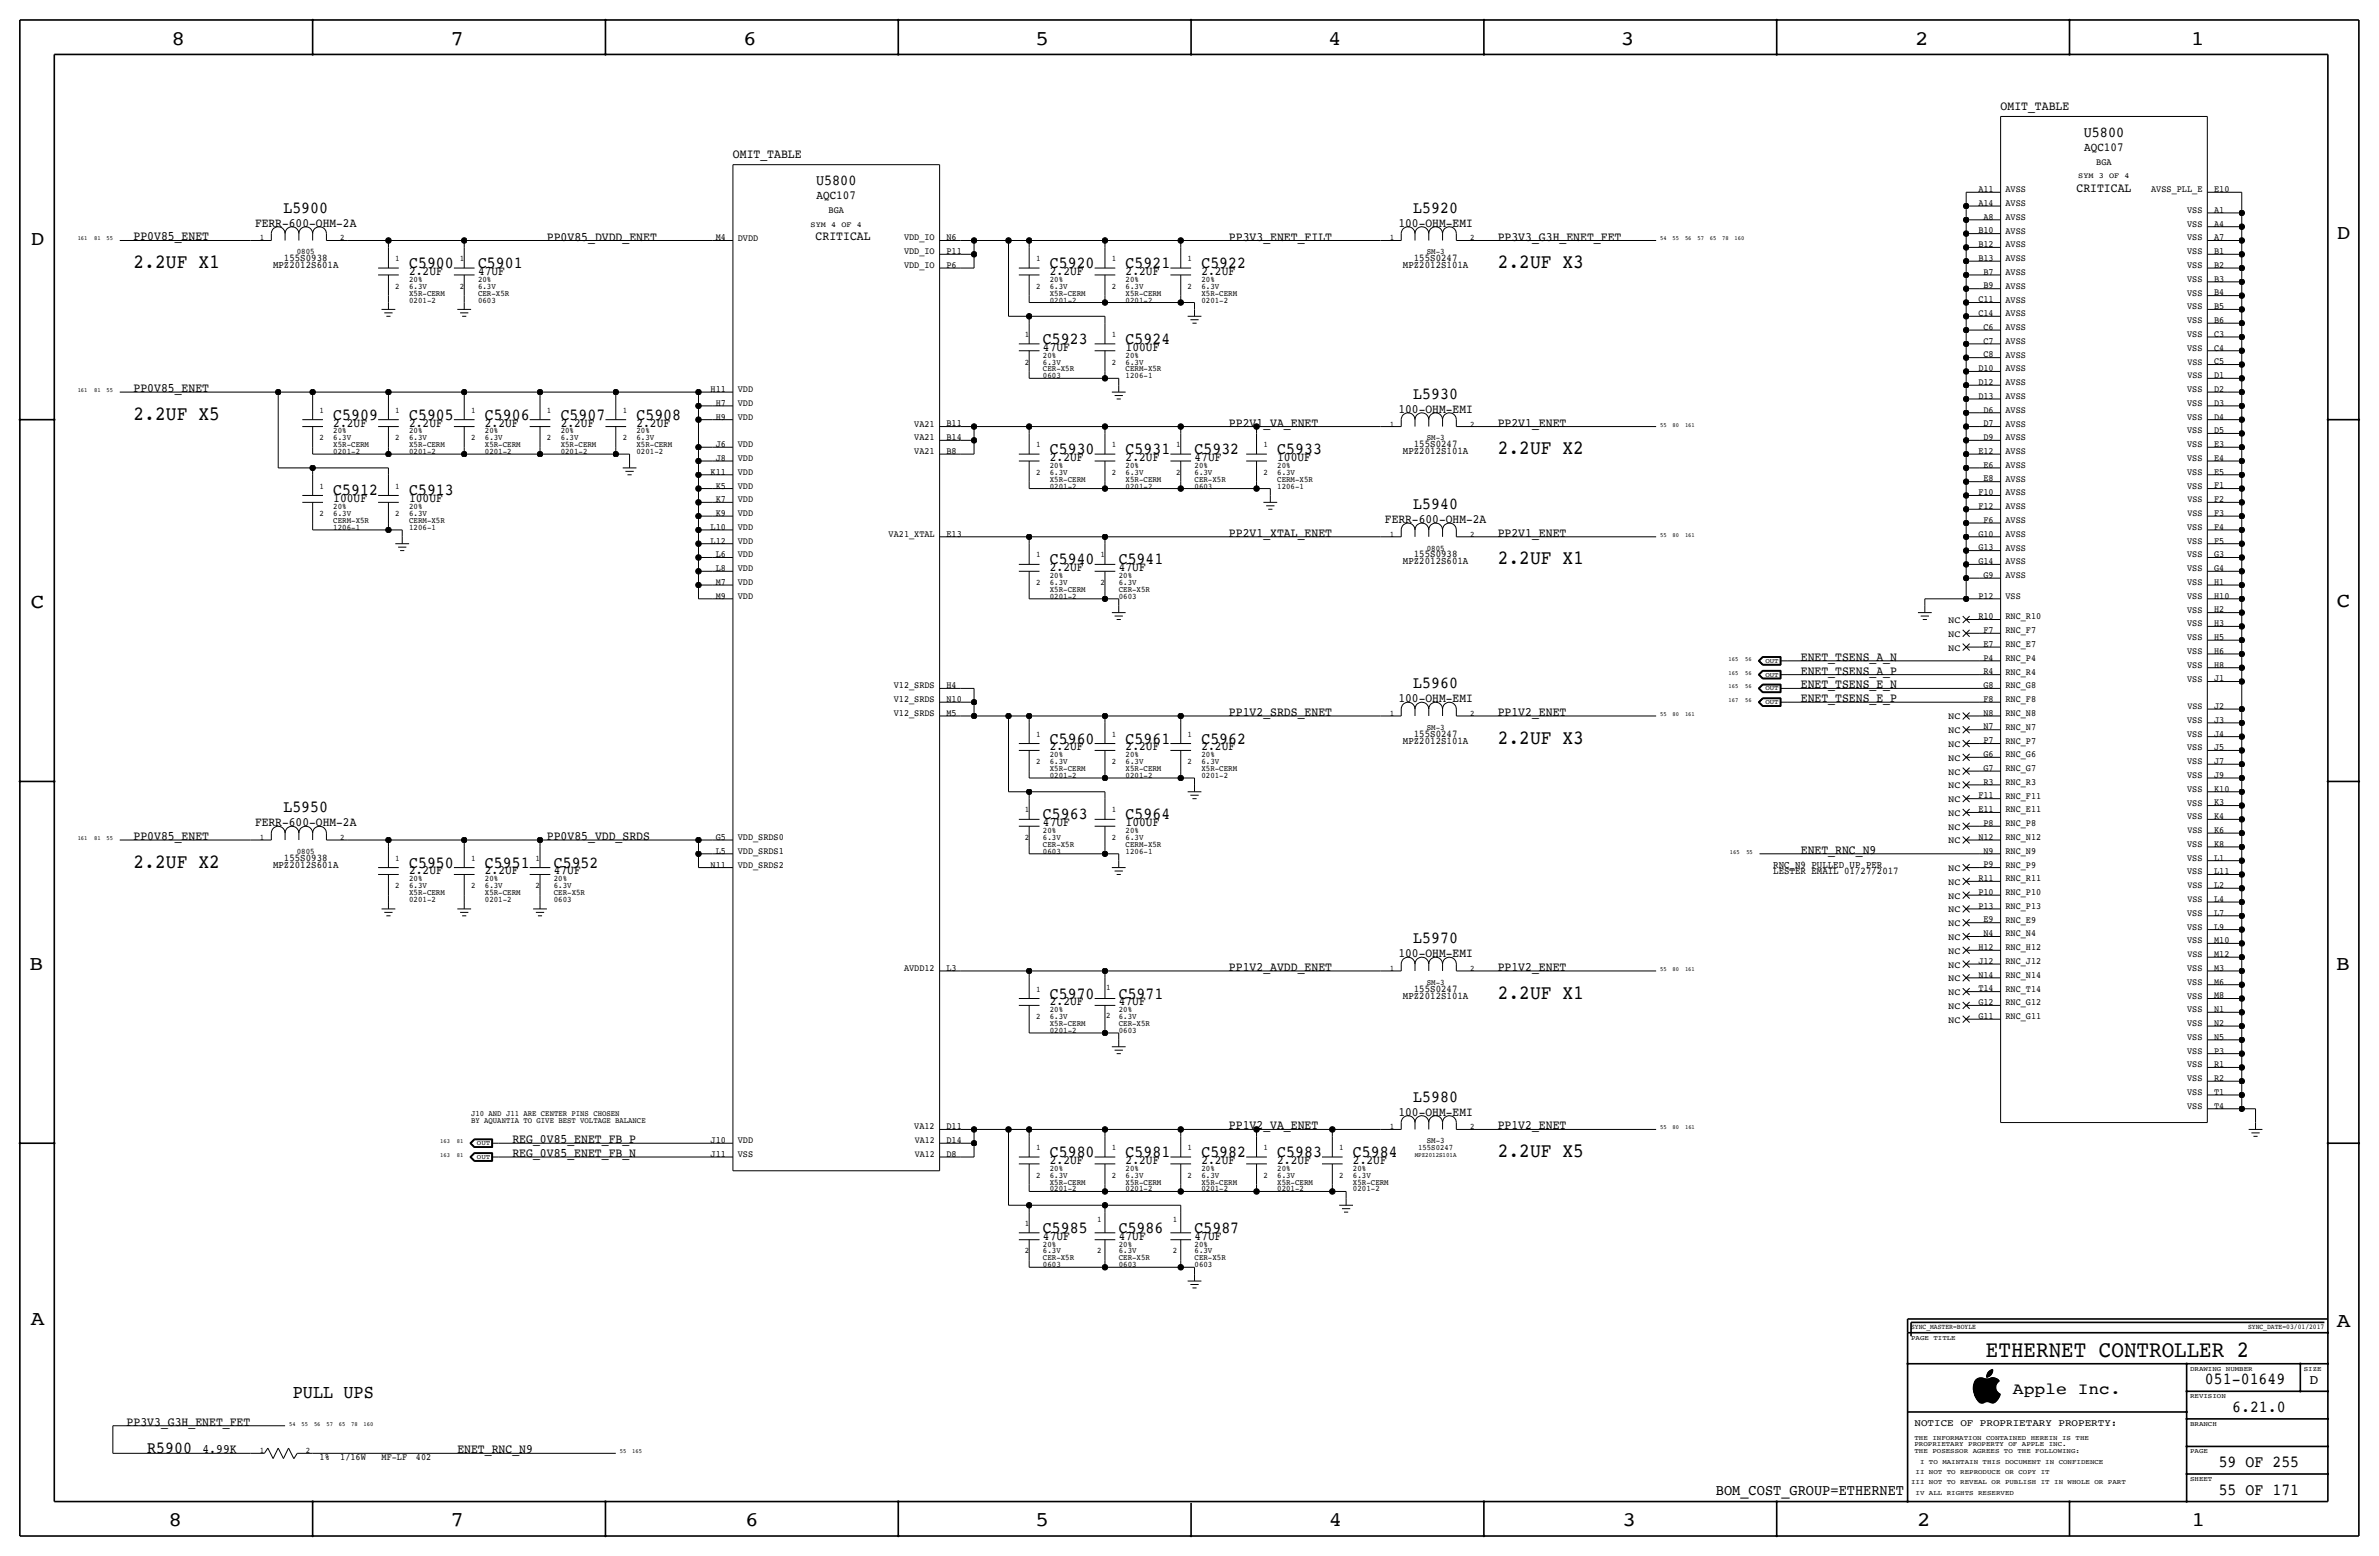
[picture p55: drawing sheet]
<svg xmlns="http://www.w3.org/2000/svg" width="877mm" height="574mm" viewBox="0 0 877 574" stroke-linecap="round" stroke-linejoin="round" font-family="sans-serif">
<defs><g id="words">
<text font-size="8.6" x="732.2" y="500.1">ETHERNET CONTROLLER 2</text>
<g font-size="7.6">
<text x="63.2" y="16.5">8</text>
<text x="166.1" y="16.5">7</text>
<text x="274" y="16.5">6</text>
<text x="381.7" y="16.5">5</text>
<text x="489.7" y="16.5">4</text>
<text x="597.6" y="16.5">3</text>
<text x="706.1" y="16.5">2</text>
<text x="807.7" y="16.5">1</text>
<text x="861.5" y="88.1">D</text>
<text x="11.4" y="90.4">D</text>
<text x="11.4" y="224.3">C</text>
<text x="861.5" y="223.8">C</text>
<text x="10.8" y="357.6">B</text>
<text x="861.3" y="357.4">B</text>
<text x="11.3" y="488.4">A</text>
<text x="861.5" y="489.2">A</text>
<text x="62.2" y="562.6">8</text>
<text x="166" y="562.6">7</text>
<text x="274.8" y="562.6">6</text>
<text x="381.7" y="562.6">5</text>
<text x="489.9" y="562.6">4</text>
<text x="598.1" y="562.6">3</text>
<text x="706.8" y="562.6">2</text>
<text x="807.9" y="562.6">1</text>
</g>
<g font-size="7.4">
<text x="49.2" y="98.8">2.2UF X1</text>
<text x="552.1" y="98.8">2.2UF X3</text>
<text x="49.2" y="154.7">2.2UF X5</text>
<text x="552.1" y="167.4">2.2UF X2</text>
<text x="552.1" y="208">2.2UF X1</text>
<text x="552.1" y="274.1">2.2UF X3</text>
<text x="49.2" y="319.8">2.2UF X2</text>
<text x="552.1" y="368">2.2UF X1</text>
<text x="552.1" y="426.5">2.2UF X5</text>
</g>
<text font-size="7" x="107.9" y="515.4">PULL UPS</text>
<g font-size="6.2">
<text x="104.5" y="78.5">L5900</text>
<text x="521" y="78.5">L5920</text>
<text x="150.8" y="98.8">C5900</text>
<text x="176.2" y="98.8">C5901</text>
<text x="387" y="98.8">C5920</text>
<text x="415" y="98.8">C5921</text>
<text x="442.9" y="98.8">C5922</text>
<text x="384.5" y="126.7">C5923</text>
<text x="415" y="126.7">C5924</text>
<text x="521" y="147.1">L5930</text>
<text x="122.9" y="154.7">C5909</text>
<text x="150.8" y="154.7">C5905</text>
<text x="178.8" y="154.7">C5906</text>
<text x="206.7" y="154.7">C5907</text>
<text x="234.6" y="154.7">C5908</text>
<text x="387" y="167.4">C5930</text>
<text x="415" y="167.4">C5931</text>
<text x="440.4" y="167.4">C5932</text>
<text x="470.9" y="167.4">C5933</text>
<text x="122.9" y="182.6">C5912</text>
<text x="150.8" y="182.6">C5913</text>
<text x="521" y="187.7">L5940</text>
<text x="387" y="208">C5940</text>
<text x="412.4" y="208">C5941</text>
<text x="521" y="253.7">L5960</text>
<text x="387" y="274.1">C5960</text>
<text x="415" y="274.1">C5961</text>
<text x="442.9" y="274.1">C5962</text>
<text x="104.5" y="299.5">L5950</text>
<text x="384.5" y="302">C5963</text>
<text x="415" y="302">C5964</text>
<text x="150.8" y="319.8">C5950</text>
<text x="178.8" y="319.8">C5951</text>
<text x="204.2" y="319.8">C5952</text>
<text x="521" y="347.7">L5970</text>
<text x="387" y="368">C5970</text>
<text x="412.4" y="368">C5971</text>
<text x="521" y="406.1">L5980</text>
<text x="387" y="426.5">C5980</text>
<text x="415" y="426.5">C5981</text>
<text x="442.9" y="426.5">C5982</text>
<text x="470.9" y="426.5">C5983</text>
<text x="498.8" y="426.5">C5984</text>
<text x="384.5" y="454.4">C5985</text>
<text x="412.4" y="454.4">C5986</text>
<text x="440.4" y="454.4">C5987</text>
<text x="812.9" y="510.3">051-01649</text>
<text x="822.9" y="520.4">6.21.0</text>
<text x="54.3" y="535.7">R5900</text>
<text x="818" y="540.8">59 OF 255</text>
<text x="818" y="550.9">55 OF 171</text>
</g>
<text font-size="6" x="742.1" y="513.9">Apple Inc.</text>
<g font-size="5.6">
<text x="768.2" y="50.5">U5800</text>
<text x="300.9" y="68.3">U5800</text>
<text x="632.6" y="550.9">BOM_COST_GROUP=ETHERNET</text>
</g>
<text font-size="5" x="851.5" y="510.3">D</text>
<g font-size="4.7">
<text x="737.6" y="40.4">OMIT_TABLE</text>
<text x="270.2" y="58.2">OMIT_TABLE</text>
<text x="765.5" y="70.9">CRITICAL</text>
<text x="94" y="83.6">FERR-600-OHM-2A</text>
<text x="515.6" y="83.6">100-OHM-EMI</text>
<text x="49.2" y="88.6">PP0V85_ENET</text>
<text x="201.6" y="88.6">PP0V85_DVDD_ENET</text>
<text x="300.7" y="88.6">CRITICAL</text>
<text x="453.1" y="88.6">PP3V3_ENET_FILT</text>
<text x="552.1" y="88.6">PP3V3_G3H_ENET_FET</text>
<text x="150.8" y="101.3">2.2UF</text>
<text x="176.2" y="101.3">47UF</text>
<text x="387" y="101.3">2.2UF</text>
<text x="415" y="101.3">2.2UF</text>
<text x="442.9" y="101.3">2.2UF</text>
<text x="384.5" y="129.3">47UF</text>
<text x="415" y="129.3">100UF</text>
<text x="49.2" y="144.5">PP0V85_ENET</text>
<text x="515.6" y="152.1">100-OHM-EMI</text>
<text x="122.9" y="157.2">2.2UF</text>
<text x="150.8" y="157.2">2.2UF</text>
<text x="178.8" y="157.2">2.2UF</text>
<text x="206.7" y="157.2">2.2UF</text>
<text x="234.6" y="157.2">2.2UF</text>
<text x="453.1" y="157.2">PP2V1_VA_ENET</text>
<text x="552.1" y="157.2">PP2V1_ENET</text>
<text x="387" y="169.9">2.2UF</text>
<text x="415" y="169.9">2.2UF</text>
<text x="440.4" y="169.9">47UF</text>
<text x="470.9" y="169.9">100UF</text>
<text x="122.9" y="185.2">100UF</text>
<text x="150.8" y="185.2">100UF</text>
<text x="453.1" y="197.9">PP2V1_XTAL_ENET</text>
<text x="510.6" y="192.8">FERR-600-OHM-2A</text>
<text x="552.1" y="197.9">PP2V1_ENET</text>
<text x="387" y="210.6">2.2UF</text>
<text x="412.4" y="210.6">47UF</text>
<text x="663.9" y="243.6">ENET_TSENS_A_N</text>
<text x="663.9" y="248.7">ENET_TSENS_A_P</text>
<text x="663.9" y="253.7">ENET_TSENS_E_N</text>
<text x="453.1" y="263.9">PP1V2_SRDS_ENET</text>
<text x="515.6" y="258.8">100-OHM-EMI</text>
<text x="552.1" y="263.9">PP1V2_ENET</text>
<text x="663.9" y="258.8">ENET_TSENS_E_P</text>
<text x="387" y="276.6">2.2UF</text>
<text x="415" y="276.6">2.2UF</text>
<text x="442.9" y="276.6">2.2UF</text>
<text x="94" y="304.5">FERR-600-OHM-2A</text>
<text x="384.5" y="304.5">47UF</text>
<text x="415" y="304.5">100UF</text>
<text x="49.2" y="309.6">PP0V85_ENET</text>
<text x="201.6" y="309.6">PP0V85_VDD_SRDS</text>
<text x="663.9" y="314.7">ENET_RNC_N9</text>
<text x="150.8" y="322.3">2.2UF</text>
<text x="178.8" y="322.3">2.2UF</text>
<text x="204.2" y="322.3">47UF</text>
<text x="515.6" y="352.8">100-OHM-EMI</text>
<text x="453.1" y="357.9">PP1V2_AVDD_ENET</text>
<text x="552.1" y="357.9">PP1V2_ENET</text>
<text x="387" y="370.6">2.2UF</text>
<text x="412.4" y="370.6">47UF</text>
<text x="515.6" y="411.2">100-OHM-EMI</text>
<text x="453.1" y="416.3">PP1V2_VA_ENET</text>
<text x="552.1" y="416.3">PP1V2_ENET</text>
<text x="188.9" y="421.4">REG_0V85_ENET_FB_P</text>
<text x="188.9" y="426.5">REG_0V85_ENET_FB_N</text>
<text x="387" y="429">2.2UF</text>
<text x="415" y="429">2.2UF</text>
<text x="442.9" y="429">2.2UF</text>
<text x="470.9" y="429">2.2UF</text>
<text x="498.8" y="429">2.2UF</text>
<text x="384.5" y="456.9">47UF</text>
<text x="412.4" y="456.9">47UF</text>
<text x="440.4" y="456.9">47UF</text>
<text x="46.7" y="525.5">PP3V3_G3H_ENET_FET</text>
<text x="74.6" y="535.7">4.99K</text>
<text x="168.6" y="535.7">ENET_RNC_N9</text>
</g>
<g font-size="4.5">
<text x="768.4" y="55.6">AQC107</text>
<text x="301.1" y="73.4">AQC107</text>
</g>
<g font-size="3.8">
<text x="100.7" y="98.8">MPZ2012S601A</text>
<text x="104.7" y="96.3">155S0938</text>
<text x="517.2" y="98.8">MPZ2012S101A</text>
<text x="521.2" y="96.3">155S0247</text>
<text x="517.2" y="167.4">MPZ2012S101A</text>
<text x="521.2" y="164.8">155S0247</text>
<text x="517.2" y="208">MPZ2012S601A</text>
<text x="521.2" y="205.5">155S0938</text>
<text x="517.2" y="274.1">MPZ2012S101A</text>
<text x="521.2" y="271.5">155S0247</text>
<text x="104.7" y="317.2">155S0938</text>
<text x="100.7" y="319.8">MPZ2012S601A</text>
<text x="653.7" y="322.3">LESTER EMAIL 01/27/2017</text>
<text x="653.7" y="319.8">RNC_N9 PULLED UP PER</text>
<text x="521.2" y="365.5">155S0247</text>
<text x="517.2" y="368">MPZ2012S101A</text>
</g>
<text font-size="3.7" x="705.8" y="525.5">NOTICE OF PROPRIETARY PROPERTY:</text>
<g font-size="3.5">
<text x="772.8" y="60.7">BGA</text>
<text x="729.4" y="70.7">A11</text>
<text x="739.3" y="70.9">AVSS</text>
<text x="793.1" y="70.9">AVSS_PLL_E</text>
<text x="816.3" y="70.8">E10</text>
<text x="729.4" y="75.8">A14</text>
<text x="739.3" y="75.9">AVSS</text>
<text x="305.5" y="78.5">BGA</text>
<text x="731.2" y="80.9">A8</text>
<text x="739.3" y="81">AVSS</text>
<text x="806.3" y="78.5">VSS</text>
<text x="806.3" y="83.6">VSS</text>
<text x="816.3" y="83.5">A4</text>
<text x="816.3" y="78.4">A1</text>
<text x="263.9" y="88.6">M4</text>
<text x="272" y="88.6">DVDD</text>
<text x="333.3" y="88.6">VDD_IO</text>
<text x="348.9" y="88.6">N6</text>
<text x="729.4" y="86">B10</text>
<text x="739.3" y="86.1">AVSS</text>
<text x="806.3" y="88.6">VSS</text>
<text x="816.3" y="88.6">A7</text>
<text x="333.3" y="93.7">VDD_IO</text>
<text x="348.9" y="93.7">P11</text>
<text x="729.4" y="91.1">B12</text>
<text x="739.3" y="91.2">AVSS</text>
<text x="806.3" y="93.7">VSS</text>
<text x="816.3" y="93.6">B1</text>
<text x="333.3" y="98.8">VDD_IO</text>
<text x="348.9" y="98.8">P6</text>
<text x="729.4" y="96.2">B13</text>
<text x="731.2" y="101.2">B7</text>
<text x="739.3" y="96.3">AVSS</text>
<text x="739.3" y="101.3">AVSS</text>
<text x="806.3" y="98.8">VSS</text>
<text x="816.3" y="98.7">B2</text>
<text x="731.2" y="106.3">B9</text>
<text x="739.3" y="106.4">AVSS</text>
<text x="806.3" y="103.9">VSS</text>
<text x="816.3" y="103.8">B3</text>
<text x="729.4" y="111.4">C11</text>
<text x="739.3" y="111.5">AVSS</text>
<text x="806.3" y="109">VSS</text>
<text x="816.3" y="114">B5</text>
<text x="816.3" y="108.9">B4</text>
<text x="729.4" y="116.5">C14</text>
<text x="739.3" y="116.6">AVSS</text>
<text x="806.3" y="114">VSS</text>
<text x="806.3" y="119.1">VSS</text>
<text x="816.3" y="119.1">B6</text>
<text x="731.2" y="121.6">C6</text>
<text x="739.3" y="121.7">AVSS</text>
<text x="806.3" y="124.2">VSS</text>
<text x="816.3" y="124.1">C3</text>
<text x="731.2" y="131.7">C8</text>
<text x="731.2" y="126.6">C7</text>
<text x="739.3" y="131.8">AVSS</text>
<text x="739.3" y="126.7">AVSS</text>
<text x="806.3" y="129.3">VSS</text>
<text x="816.3" y="129.2">C4</text>
<text x="729.4" y="136.8">D10</text>
<text x="739.3" y="136.9">AVSS</text>
<text x="806.4" y="134.4">VSS</text>
<text x="816.3" y="134.3">C5</text>
<text x="729.4" y="141.9">D12</text>
<text x="739.3" y="142">AVSS</text>
<text x="806.4" y="139.4">VSS</text>
<text x="816.3" y="139.4">D1</text>
<text x="262" y="144.5">H11</text>
<text x="263.9" y="149.6">H7</text>
<text x="272" y="149.6">VDD</text>
<text x="272" y="144.5">VDD</text>
<text x="729.4" y="147">D13</text>
<text x="739.3" y="147.1">AVSS</text>
<text x="806.3" y="149.6">VSS</text>
<text x="806.3" y="144.5">VSS</text>
<text x="816.3" y="149.5">D3</text>
<text x="816.3" y="144.5">D2</text>
<text x="263.9" y="154.7">H9</text>
<text x="272" y="154.7">VDD</text>
<text x="731.2" y="152">D6</text>
<text x="739.3" y="152.1">AVSS</text>
<text x="806.3" y="154.7">VSS</text>
<text x="816.3" y="154.6">D4</text>
<text x="337.1" y="157.2">VA21</text>
<text x="348.9" y="157.2">B11</text>
<text x="731.2" y="157.1">D7</text>
<text x="739.3" y="157.2">AVSS</text>
<text x="806.3" y="159.8">VSS</text>
<text x="816.3" y="159.7">D5</text>
<text x="263.9" y="164.8">J6</text>
<text x="272" y="164.8">VDD</text>
<text x="337.1" y="162.3">VA21</text>
<text x="337.1" y="167.4">VA21</text>
<text x="348.9" y="167.4">B8</text>
<text x="348.9" y="162.3">B14</text>
<text x="729.4" y="167.3">E12</text>
<text x="731.2" y="162.2">D9</text>
<text x="739.3" y="162.3">AVSS</text>
<text x="739.3" y="167.4">AVSS</text>
<text x="806.3" y="164.9">VSS</text>
<text x="816.3" y="164.8">E3</text>
<text x="263.9" y="169.9">J8</text>
<text x="272" y="169.9">VDD</text>
<text x="731.2" y="172.4">E6</text>
<text x="739.3" y="172.5">AVSS</text>
<text x="806.3" y="169.9">VSS</text>
<text x="816.3" y="169.9">E4</text>
<text x="262" y="175">K11</text>
<text x="272" y="175">VDD</text>
<text x="731.2" y="177.5">E8</text>
<text x="739.3" y="177.6">AVSS</text>
<text x="806.3" y="175">VSS</text>
<text x="816.3" y="175">E5</text>
<text x="263.9" y="185.2">K7</text>
<text x="263.9" y="180.1">K5</text>
<text x="272" y="185.2">VDD</text>
<text x="272" y="180.1">VDD</text>
<text x="729.4" y="182.5">F10</text>
<text x="739.3" y="182.6">AVSS</text>
<text x="806.3" y="180.1">VSS</text>
<text x="806.4" y="185.2">VSS</text>
<text x="816.3" y="185.1">F2</text>
<text x="816.3" y="180">F1</text>
<text x="263.9" y="190.2">K9</text>
<text x="272" y="190.2">VDD</text>
<text x="729.4" y="187.6">F12</text>
<text x="739.3" y="187.7">AVSS</text>
<text x="806.4" y="190.2">VSS</text>
<text x="816.3" y="190.2">F3</text>
<text x="262" y="195.3">L10</text>
<text x="272" y="195.3">VDD</text>
<text x="327.6" y="197.9">VA21_XTAL</text>
<text x="348.9" y="197.8">E13</text>
<text x="729.4" y="197.8">G10</text>
<text x="731.2" y="192.7">F6</text>
<text x="739.3" y="197.9">AVSS</text>
<text x="739.3" y="192.8">AVSS</text>
<text x="806.3" y="195.3">VSS</text>
<text x="816.3" y="195.3">F4</text>
<text x="262" y="200.4">L12</text>
<text x="272" y="200.4">VDD</text>
<text x="729.4" y="202.9">G13</text>
<text x="739.3" y="202.9">AVSS</text>
<text x="806.3" y="200.4">VSS</text>
<text x="816.3" y="200.4">F5</text>
<text x="263.9" y="205.5">L6</text>
<text x="272" y="205.5">VDD</text>
<text x="729.4" y="207.9">G14</text>
<text x="739.3" y="208">AVSS</text>
<text x="806.3" y="205.5">VSS</text>
<text x="816.3" y="205.4">G3</text>
<text x="263.9" y="215.6">M7</text>
<text x="263.9" y="210.6">L8</text>
<text x="272" y="215.6">VDD</text>
<text x="272" y="210.6">VDD</text>
<text x="731.2" y="213">G9</text>
<text x="739.3" y="213.1">AVSS</text>
<text x="806.3" y="215.6">VSS</text>
<text x="806.3" y="210.6">VSS</text>
<text x="816.3" y="215.6">H1</text>
<text x="816.3" y="210.5">G4</text>
<text x="263.9" y="220.7">M9</text>
<text x="272" y="220.7">VDD</text>
<text x="729.4" y="220.7">P12</text>
<text x="739.3" y="220.7">VSS</text>
<text x="806.3" y="220.7">VSS</text>
<text x="816.3" y="220.7">H10</text>
<text x="806.3" y="225.8">VSS</text>
<text x="816.3" y="225.8">H2</text>
<text x="718.2" y="229.6">NC</text>
<text x="729.4" y="228.2">R10</text>
<text x="731.2" y="233.3">F7</text>
<text x="739.3" y="228.3">RNC_R10</text>
<text x="739.3" y="233.4">RNC_F7</text>
<text x="806.3" y="230.9">VSS</text>
<text x="816.3" y="230.8">H3</text>
<text x="718.2" y="239.8">NC</text>
<text x="718.2" y="234.7">NC</text>
<text x="731.2" y="238.4">E7</text>
<text x="739.3" y="238.5">RNC_E7</text>
<text x="806.3" y="236">VSS</text>
<text x="816.3" y="235.9">H5</text>
<text x="731.2" y="243.5">P4</text>
<text x="739.3" y="243.6">RNC_P4</text>
<text x="806.3" y="241">VSS</text>
<text x="816.3" y="241">H6</text>
<text x="731.2" y="248.5">R4</text>
<text x="739.3" y="248.7">RNC_R4</text>
<text x="806.3" y="251.2">VSS</text>
<text x="806.3" y="246.1">VSS</text>
<text x="816.3" y="251.2">J1</text>
<text x="816.3" y="246.1">H8</text>
<text x="329.5" y="253.7">V12_SRDS</text>
<text x="348.9" y="253.7">H4</text>
<text x="731.2" y="253.6">G8</text>
<text x="739.3" y="253.8">RNC_G8</text>
<text x="329.5" y="263.9">V12_SRDS</text>
<text x="329.5" y="258.8">V12_SRDS</text>
<text x="348.9" y="263.9">M5</text>
<text x="348.9" y="258.8">N10</text>
<text x="731.2" y="263.8">N8</text>
<text x="731.2" y="258.7">F8</text>
<text x="739.3" y="258.8">RNC_F8</text>
<text x="739.3" y="263.9">RNC_N8</text>
<text x="806.4" y="261.4">VSS</text>
<text x="816.3" y="261.3">J2</text>
<text x="718.2" y="265.2">NC</text>
<text x="731.2" y="268.9">N7</text>
<text x="739.3" y="269">RNC_N7</text>
<text x="806.3" y="266.4">VSS</text>
<text x="816.3" y="266.4">J3</text>
<text x="718.2" y="270.3">NC</text>
<text x="718.2" y="275.3">NC</text>
<text x="731.2" y="273.9">P7</text>
<text x="739.3" y="274.1">RNC_P7</text>
<text x="806.3" y="271.5">VSS</text>
<text x="816.3" y="271.5">J4</text>
<text x="718.2" y="280.4">NC</text>
<text x="731.2" y="279">G6</text>
<text x="739.3" y="279.1">RNC_G6</text>
<text x="806.3" y="281.7">VSS</text>
<text x="806.3" y="276.6">VSS</text>
<text x="816.3" y="281.7">J7</text>
<text x="816.3" y="276.6">J5</text>
<text x="718.2" y="285.5">NC</text>
<text x="731.2" y="284.1">G7</text>
<text x="739.3" y="284.2">RNC_G7</text>
<text x="806.3" y="286.8">VSS</text>
<text x="816.3" y="286.7">J9</text>
<text x="718.2" y="290.6">NC</text>
<text x="731.2" y="289.2">R3</text>
<text x="739.3" y="289.3">RNC_R3</text>
<text x="806.3" y="291.8">VSS</text>
<text x="816.3" y="291.8">K10</text>
<text x="718.2" y="295.7">NC</text>
<text x="729.4" y="294.3">F11</text>
<text x="729.4" y="299.3">E11</text>
<text x="739.3" y="294.4">RNC_F11</text>
<text x="739.3" y="299.5">RNC_E11</text>
<text x="806.3" y="296.9">VSS</text>
<text x="816.3" y="296.9">K3</text>
<text x="718.2" y="305.8">NC</text>
<text x="718.2" y="300.7">NC</text>
<text x="731.2" y="304.4">P8</text>
<text x="739.3" y="304.5">RNC_P8</text>
<text x="806.3" y="302">VSS</text>
<text x="816.3" y="302">K4</text>
<text x="263.9" y="309.6">G5</text>
<text x="272" y="309.6">VDD_SRDS0</text>
<text x="718.2" y="310.9">NC</text>
<text x="729.4" y="309.5">N12</text>
<text x="739.3" y="309.6">RNC_N12</text>
<text x="806.4" y="307.1">VSS</text>
<text x="816.3" y="307.1">K6</text>
<text x="263.9" y="314.7">L5</text>
<text x="272" y="314.7">VDD_SRDS1</text>
<text x="731.2" y="314.6">N9</text>
<text x="739.3" y="314.7">RNC_N9</text>
<text x="806.3" y="317.2">VSS</text>
<text x="806.3" y="312.2">VSS</text>
<text x="816.3" y="317.2">L1</text>
<text x="816.3" y="312.1">K8</text>
<text x="262" y="319.8">N11</text>
<text x="272" y="319.8">VDD_SRDS2</text>
<text x="718.2" y="321.1">NC</text>
<text x="731.2" y="319.7">P9</text>
<text x="739.3" y="319.8">RNC_P9</text>
<text x="806.3" y="322.3">VSS</text>
<text x="816.3" y="322.3">L11</text>
<text x="718.2" y="326.1">NC</text>
<text x="729.4" y="324.8">R11</text>
<text x="729.4" y="329.9">P10</text>
<text x="739.3" y="329.9">RNC_P10</text>
<text x="739.3" y="324.9">RNC_R11</text>
<text x="806.4" y="327.4">VSS</text>
<text x="816.3" y="327.4">L2</text>
<text x="718.2" y="331.2">NC</text>
<text x="729.4" y="334.9">P13</text>
<text x="739.3" y="335">RNC_P13</text>
<text x="806.4" y="332.5">VSS</text>
<text x="816.3" y="332.5">L4</text>
<text x="718.2" y="336.3">NC</text>
<text x="718.2" y="341.4">NC</text>
<text x="731.2" y="340">E9</text>
<text x="739.3" y="340.1">RNC_E9</text>
<text x="806.3" y="337.6">VSS</text>
<text x="816.3" y="337.5">L7</text>
<text x="718.2" y="346.5">NC</text>
<text x="731.2" y="345.1">N4</text>
<text x="739.3" y="345.2">RNC_N4</text>
<text x="806.3" y="342.6">VSS</text>
<text x="806.3" y="347.7">VSS</text>
<text x="816.3" y="347.7">M10</text>
<text x="816.3" y="342.6">L9</text>
<text x="718.2" y="351.5">NC</text>
<text x="729.4" y="350.2">H12</text>
<text x="739.3" y="350.3">RNC_H12</text>
<text x="806.4" y="352.8">VSS</text>
<text x="816.3" y="352.8">M12</text>
<text x="333.3" y="357.9">AVDD12</text>
<text x="348.9" y="357.9">L3</text>
<text x="718.2" y="356.6">NC</text>
<text x="729.4" y="355.3">J12</text>
<text x="739.3" y="355.3">RNC_J12</text>
<text x="806.3" y="357.9">VSS</text>
<text x="816.3" y="357.9">M3</text>
<text x="718.2" y="361.7">NC</text>
<text x="729.4" y="365.4">T14</text>
<text x="729.4" y="360.3">N14</text>
<text x="739.3" y="360.4">RNC_N14</text>
<text x="739.3" y="365.5">RNC_T14</text>
<text x="806.3" y="363">VSS</text>
<text x="816.3" y="363">M6</text>
<text x="718.2" y="366.8">NC</text>
<text x="718.2" y="371.9">NC</text>
<text x="729.4" y="370.5">G12</text>
<text x="739.3" y="370.6">RNC_G12</text>
<text x="806.3" y="368.1">VSS</text>
<text x="816.3" y="368">M8</text>
<text x="718.2" y="376.9">NC</text>
<text x="729.4" y="375.6">G11</text>
<text x="739.3" y="375.7">RNC_G11</text>
<text x="806.3" y="373.1">VSS</text>
<text x="816.3" y="373.1">N1</text>
<text x="806.3" y="383.3">VSS</text>
<text x="806.3" y="378.2">VSS</text>
<text x="816.3" y="383.3">N5</text>
<text x="816.3" y="378.2">N2</text>
<text x="806.3" y="388.4">VSS</text>
<text x="816.3" y="388.4">P3</text>
<text x="806.3" y="393.4">VSS</text>
<text x="816.3" y="393.4">R1</text>
<text x="806.3" y="398.5">VSS</text>
<text x="816.3" y="398.5">R2</text>
<text x="806.3" y="403.6">VSS</text>
<text x="816.3" y="403.6">T1</text>
<text x="806.3" y="408.7">VSS</text>
<text x="816.3" y="408.7">T4</text>
<text x="337.1" y="416.3">VA12</text>
<text x="348.9" y="416.3">D11</text>
<text x="262" y="421.4">J10</text>
<text x="272" y="421.4">VDD</text>
<text x="337.2" y="421.4">VA12</text>
<text x="348.9" y="421.4">D14</text>
<text x="262" y="426.4">J11</text>
<text x="272" y="426.5">VSS</text>
<text x="337.2" y="426.5">VA12</text>
<text x="348.9" y="426.4">D8</text>
<text x="117.8" y="538.2">1%</text>
<text x="125.4" y="538.2">1/16W</text>
<text x="140.7" y="538.2">MF-LF</text>
<text x="153.4" y="538.2">402</text>
</g>
<g font-size="3.1">
<text x="95.8" y="88.6">1</text>
<text x="125.4" y="88.6">2</text>
<text x="512.4" y="88.6">1</text>
<text x="542" y="88.6">2</text>
<text x="109.4" y="93.7">0805</text>
<text x="526" y="93.7">SM-3</text>
<text x="145.7" y="96.3">1</text>
<text x="169.5" y="96.3">1</text>
<text x="382" y="96.3">1</text>
<text x="409.9" y="96.3">1</text>
<text x="437.8" y="96.3">1</text>
<text x="145.7" y="106.4">2</text>
<text x="150.8" y="103.9">20%</text>
<text x="150.8" y="106.4">6.3V</text>
<text x="169.5" y="106.4">2</text>
<text x="176.2" y="103.9">20%</text>
<text x="176.2" y="106.4">6.3V</text>
<text x="382" y="106.4">2</text>
<text x="387" y="106.4">6.3V</text>
<text x="387" y="103.9">20%</text>
<text x="409.9" y="106.4">2</text>
<text x="415" y="106.4">6.3V</text>
<text x="415" y="103.9">20%</text>
<text x="437.8" y="106.4">2</text>
<text x="442.9" y="106.4">6.3V</text>
<text x="442.9" y="103.9">20%</text>
<text x="150.8" y="109">X5R-CERM</text>
<text x="150.8" y="111.5">0201-2</text>
<text x="176.2" y="111.5">0603</text>
<text x="176.2" y="109">CER-X5R</text>
<text x="387" y="109">X5R-CERM</text>
<text x="387" y="111.5">0201-2</text>
<text x="415" y="109">X5R-CERM</text>
<text x="415" y="111.5">0201-2</text>
<text x="442.9" y="111.5">0201-2</text>
<text x="442.9" y="109">X5R-CERM</text>
<text x="377.8" y="124.2">1</text>
<text x="409.9" y="124.2">1</text>
<text x="384.5" y="131.8">20%</text>
<text x="415" y="131.8">20%</text>
<text x="377.8" y="134.4">2</text>
<text x="384.5" y="134.4">6.3V</text>
<text x="384.5" y="136.9">CER-X5R</text>
<text x="409.9" y="134.4">2</text>
<text x="415" y="136.9">CERM-X5R</text>
<text x="415" y="134.4">6.3V</text>
<text x="384.5" y="139.4">0603</text>
<text x="415" y="139.4">1206-1</text>
<text x="117.8" y="152.1">1</text>
<text x="145.7" y="152.1">1</text>
<text x="173.7" y="152.1">1</text>
<text x="201.6" y="152.1">1</text>
<text x="229.6" y="152.1">1</text>
<text x="122.9" y="159.8">20%</text>
<text x="150.8" y="159.8">20%</text>
<text x="178.8" y="159.8">20%</text>
<text x="206.7" y="159.8">20%</text>
<text x="234.6" y="159.8">20%</text>
<text x="512.4" y="157.2">1</text>
<text x="542" y="157.2">2</text>
<text x="117.8" y="162.3">2</text>
<text x="122.9" y="167.4">0201-2</text>
<text x="122.9" y="164.8">X5R-CERM</text>
<text x="122.9" y="162.3">6.3V</text>
<text x="145.7" y="162.3">2</text>
<text x="150.8" y="164.8">X5R-CERM</text>
<text x="150.8" y="162.3">6.3V</text>
<text x="150.8" y="167.4">0201-2</text>
<text x="173.7" y="162.3">2</text>
<text x="178.8" y="164.8">X5R-CERM</text>
<text x="178.8" y="162.3">6.3V</text>
<text x="178.8" y="167.4">0201-2</text>
<text x="201.6" y="162.3">2</text>
<text x="206.7" y="164.8">X5R-CERM</text>
<text x="206.7" y="162.3">6.3V</text>
<text x="206.7" y="167.4">0201-2</text>
<text x="229.6" y="162.3">2</text>
<text x="234.6" y="164.8">X5R-CERM</text>
<text x="234.6" y="162.3">6.3V</text>
<text x="234.6" y="167.4">0201-2</text>
<text x="382" y="164.8">1</text>
<text x="409.9" y="164.8">1</text>
<text x="433.7" y="164.8">1</text>
<text x="465.8" y="164.8">1</text>
<text x="526" y="162.3">SM-3</text>
<text x="387" y="172.5">20%</text>
<text x="415" y="172.5">20%</text>
<text x="440.4" y="172.5">20%</text>
<text x="470.9" y="172.5">20%</text>
<text x="382" y="175">2</text>
<text x="387" y="175">6.3V</text>
<text x="387" y="177.5">X5R-CERM</text>
<text x="409.9" y="175">2</text>
<text x="415" y="175">6.3V</text>
<text x="415" y="177.5">X5R-CERM</text>
<text x="433.7" y="175">2</text>
<text x="440.4" y="177.5">CER-X5R</text>
<text x="440.4" y="175">6.3V</text>
<text x="465.8" y="175">2</text>
<text x="470.9" y="175">6.3V</text>
<text x="470.9" y="177.5">CERM-X5R</text>
<text x="117.8" y="180.1">1</text>
<text x="145.7" y="180.1">1</text>
<text x="387" y="180.1">0201-2</text>
<text x="415" y="180.1">0201-2</text>
<text x="440.4" y="180.1">0603</text>
<text x="470.9" y="180.1">1206-1</text>
<text x="117.8" y="190.2">2</text>
<text x="122.9" y="187.7">20%</text>
<text x="122.9" y="190.2">6.3V</text>
<text x="145.7" y="190.2">2</text>
<text x="150.8" y="187.7">20%</text>
<text x="150.8" y="190.2">6.3V</text>
<text x="122.9" y="192.8">CERM-X5R</text>
<text x="122.9" y="195.3">1206-1</text>
<text x="150.8" y="192.8">CERM-X5R</text>
<text x="150.8" y="195.3">1206-1</text>
<text x="512.4" y="197.9">1</text>
<text x="542" y="197.9">2</text>
<text x="526" y="202.9">0805</text>
<text x="382" y="205.5">1</text>
<text x="405.7" y="205.5">1</text>
<text x="382" y="215.6">2</text>
<text x="387" y="215.6">6.3V</text>
<text x="387" y="213.1">20%</text>
<text x="405.7" y="215.6">2</text>
<text x="412.4" y="213.1">20%</text>
<text x="412.4" y="215.6">6.3V</text>
<text x="387" y="218.2">X5R-CERM</text>
<text x="387" y="220.7">0201-2</text>
<text x="412.4" y="220.7">0603</text>
<text x="412.4" y="218.2">CER-X5R</text>
<text x="512.4" y="263.9">1</text>
<text x="542" y="263.9">2</text>
<text x="526" y="269">SM-3</text>
<text x="382" y="271.5">1</text>
<text x="409.9" y="271.5">1</text>
<text x="437.8" y="271.5">1</text>
<text x="382" y="281.7">2</text>
<text x="387" y="279.1">20%</text>
<text x="387" y="281.7">6.3V</text>
<text x="409.9" y="281.7">2</text>
<text x="415" y="279.1">20%</text>
<text x="415" y="281.7">6.3V</text>
<text x="437.8" y="281.7">2</text>
<text x="442.9" y="279.1">20%</text>
<text x="442.9" y="281.7">6.3V</text>
<text x="387" y="286.8">0201-2</text>
<text x="387" y="284.2">X5R-CERM</text>
<text x="415" y="284.2">X5R-CERM</text>
<text x="415" y="286.8">0201-2</text>
<text x="442.9" y="286.8">0201-2</text>
<text x="442.9" y="284.2">X5R-CERM</text>
<text x="377.8" y="299.5">1</text>
<text x="409.9" y="299.5">1</text>
<text x="95.8" y="309.6">1</text>
<text x="125.4" y="309.6">2</text>
<text x="377.8" y="309.6">2</text>
<text x="384.5" y="307.1">20%</text>
<text x="384.5" y="309.6">6.3V</text>
<text x="409.9" y="309.6">2</text>
<text x="415" y="309.6">6.3V</text>
<text x="415" y="307.1">20%</text>
<text x="109.4" y="314.7">0805</text>
<text x="145.7" y="317.2">1</text>
<text x="173.7" y="317.2">1</text>
<text x="197.4" y="317.2">1</text>
<text x="384.5" y="312.2">CER-X5R</text>
<text x="384.5" y="314.7">0603</text>
<text x="415" y="312.2">CERM-X5R</text>
<text x="415" y="314.7">1206-1</text>
<text x="145.7" y="327.4">2</text>
<text x="150.8" y="327.4">6.3V</text>
<text x="150.8" y="329.9">X5R-CERM</text>
<text x="150.8" y="324.9">20%</text>
<text x="173.7" y="327.4">2</text>
<text x="178.8" y="329.9">X5R-CERM</text>
<text x="178.8" y="327.4">6.3V</text>
<text x="178.8" y="324.9">20%</text>
<text x="197.4" y="327.4">2</text>
<text x="204.2" y="329.9">CER-X5R</text>
<text x="204.2" y="327.4">6.3V</text>
<text x="204.2" y="324.9">20%</text>
<text x="150.8" y="332.5">0201-2</text>
<text x="178.8" y="332.5">0201-2</text>
<text x="204.2" y="332.5">0603</text>
<text x="512.4" y="357.9">1</text>
<text x="542" y="357.9">2</text>
<text x="382" y="365.5">1</text>
<text x="407.7" y="365">1</text>
<text x="526" y="363">SM-3</text>
<text x="382" y="375.7">2</text>
<text x="387" y="373.1">20%</text>
<text x="387" y="375.7">6.3V</text>
<text x="407.7" y="375.2">2</text>
<text x="412.4" y="375.7">6.3V</text>
<text x="412.4" y="373.1">20%</text>
<text x="387" y="380.7">0201-2</text>
<text x="387" y="378.2">X5R-CERM</text>
<text x="412.4" y="380.7">0603</text>
<text x="412.4" y="378.2">CER-X5R</text>
<text x="512.4" y="416.3">1</text>
<text x="542" y="416.3">2</text>
<text x="382" y="423.9">1</text>
<text x="409.9" y="423.9">1</text>
<text x="437.8" y="423.9">1</text>
<text x="465.8" y="423.9">1</text>
<text x="493.7" y="423.9">1</text>
<text x="526" y="421.4">SM-3</text>
<text x="387" y="431.5">20%</text>
<text x="415" y="431.5">20%</text>
<text x="442.9" y="431.5">20%</text>
<text x="470.9" y="431.5">20%</text>
<text x="498.8" y="431.5">20%</text>
<text x="382" y="434.1">2</text>
<text x="387" y="436.6">X5R-CERM</text>
<text x="387" y="434.1">6.3V</text>
<text x="409.9" y="434.1">2</text>
<text x="415" y="434.1">6.3V</text>
<text x="415" y="436.6">X5R-CERM</text>
<text x="437.8" y="434.1">2</text>
<text x="442.9" y="434.1">6.3V</text>
<text x="442.9" y="436.6">X5R-CERM</text>
<text x="465.8" y="434.1">2</text>
<text x="470.9" y="436.6">X5R-CERM</text>
<text x="470.9" y="434.1">6.3V</text>
<text x="493.7" y="434.1">2</text>
<text x="498.8" y="436.6">X5R-CERM</text>
<text x="498.8" y="434.1">6.3V</text>
<text x="387" y="439.2">0201-2</text>
<text x="415" y="439.2">0201-2</text>
<text x="442.9" y="439.2">0201-2</text>
<text x="470.9" y="439.2">0201-2</text>
<text x="498.8" y="439.2">0201-2</text>
<text x="377.8" y="451.9">1</text>
<text x="404.4" y="450.6">1</text>
<text x="432.4" y="450.6">1</text>
<text x="384.5" y="459.5">20%</text>
<text x="412.4" y="459.5">20%</text>
<text x="440.4" y="459.5">20%</text>
<text x="377.8" y="462">2</text>
<text x="384.5" y="462">6.3V</text>
<text x="384.5" y="464.6">CER-X5R</text>
<text x="384.5" y="467.1">0603</text>
<text x="404.4" y="462">2</text>
<text x="412.4" y="467.1">0603</text>
<text x="412.4" y="462">6.3V</text>
<text x="412.4" y="464.6">CER-X5R</text>
<text x="432.4" y="462">2</text>
<text x="440.4" y="467.1">0603</text>
<text x="440.4" y="462">6.3V</text>
<text x="440.4" y="464.6">CER-X5R</text>
<text x="95.8" y="535.7">1</text>
<text x="112.7" y="535.7">2</text>
</g>
<g font-size="3">
<text x="173.7" y="413.8">BY AQUANTIA TO GIVE BEST VOLTAGE BALANCE</text>
<text x="173.7" y="411.2">J10 AND J11 ARE CENTER PINS CHOSEN</text>
<text x="522.8" y="423.9">155S0247</text>
</g>
<g font-size="2.9">
<text x="766.2" y="65.8">SYM 3 OF 4</text>
<text x="298.9" y="83.6">SYM 4 OF 4</text>
</g>
<g font-size="2.6">
<text x="704.5" y="490">SYNC_MASTER=BOYLE</text>
<text x="828.8" y="490">SYNC_DATE=03/01/2017</text>
</g>
<g font-size="2.5">
<text x="650.8" y="244.3">OUT</text>
<text x="650.8" y="249.4">OUT</text>
<text x="650.8" y="254.5">OUT</text>
<text x="650.8" y="259.6">OUT</text>
<text x="175.8" y="422.1">OUT</text>
<text x="175.8" y="427.2">OUT</text>
<text x="704.5" y="493.8">PAGE TITLE</text>
<text x="807.4" y="505.2">DRAWING NUMBER</text>
<text x="849.3" y="505.2">SIZE</text>
<text x="807.4" y="515.4">REVISION</text>
<text x="807.4" y="525.5">BRANCH</text>
<text x="705.8" y="533.1">PROPRIETARY PROPERTY OF APPLE INC.</text>
<text x="705.8" y="530.6">THE INFORMATION CONTAINED HEREIN IS THE</text>
<text x="705.8" y="535.7">THE POSESSOR AGREES TO THE FOLLOWING:</text>
<text x="707.8" y="539.5">I TO MAINTAIN THIS DOCUMENT IN CONFIDENCE</text>
<text x="807.4" y="535.7">PAGE</text>
<text x="706.2" y="543.3">II NOT TO REPRODUCE OR COPY IT</text>
<text x="807.4" y="545.8">SHEET</text>
<text x="704.5" y="547.1">III NOT TO REVEAL OR PUBLISH IT IN WHOLE OR PART</text>
<text x="706.2" y="550.9">IV ALL RIGHTS RESERVED</text>
</g>
<text font-size="2.4" x="521.6" y="426.5">MPZ2012S101A</text>
<g font-size="2.3">
<text x="28.6" y="88.6">161</text>
<text x="34.7" y="88.6">81</text>
<text x="39.3" y="88.6">55</text>
<text x="612.1" y="88.6">54</text>
<text x="616.6" y="88.6">55</text>
<text x="621.2" y="88.6">56</text>
<text x="625.8" y="88.6">57</text>
<text x="630.4" y="88.6">65</text>
<text x="634.9" y="88.6">78</text>
<text x="639.5" y="88.6">160</text>
<text x="28.6" y="144.5">161</text>
<text x="34.7" y="144.5">81</text>
<text x="39.3" y="144.5">55</text>
<text x="612.1" y="157.2">55</text>
<text x="616.6" y="157.2">80</text>
<text x="621.2" y="157.2">161</text>
<text x="612.1" y="197.9">55</text>
<text x="616.7" y="197.9">80</text>
<text x="621.2" y="197.9">161</text>
<text x="637.3" y="243.6">165</text>
<text x="643.4" y="243.6">56</text>
<text x="637.3" y="248.7">165</text>
<text x="643.4" y="248.7">56</text>
<text x="637.3" y="253.7">165</text>
<text x="643.4" y="253.7">56</text>
<text x="612.1" y="263.9">55</text>
<text x="616.7" y="263.9">80</text>
<text x="621.2" y="263.9">161</text>
<text x="637.3" y="258.8">167</text>
<text x="643.4" y="258.8">56</text>
<text x="28.6" y="309.6">161</text>
<text x="34.7" y="309.6">81</text>
<text x="39.3" y="309.6">55</text>
<text x="637.7" y="314.7">165</text>
<text x="643.8" y="314.7">55</text>
<text x="612.1" y="357.9">55</text>
<text x="616.7" y="357.9">80</text>
<text x="621.2" y="357.9">161</text>
<text x="612.1" y="416.3">55</text>
<text x="616.7" y="416.3">80</text>
<text x="621.2" y="416.3">161</text>
<text x="162.3" y="421.4">163</text>
<text x="168.4" y="421.4">81</text>
<text x="162.3" y="426.5">163</text>
<text x="168.4" y="426.5">81</text>
<text x="106.6" y="525.5">54</text>
<text x="111.2" y="525.5">55</text>
<text x="115.8" y="525.5">56</text>
<text x="120.3" y="525.5">57</text>
<text x="124.9" y="525.5">65</text>
<text x="129.5" y="525.5">78</text>
<text x="134.1" y="525.5">160</text>
<text x="228.5" y="535.7">55</text>
<text x="233.1" y="535.7">165</text>
</g>
</g></defs>
<g fill="none" stroke="#000" stroke-width=".37">
<path d="M737.6 42.9h76.2zM737.6 42.9v370.9zM813.8 42.9v370.9zM270.2 60.7v370.8zM270.2 60.7h76.2zM346.4 60.7v370.8zM724.9 75.9h5zM724.9 70.9h5zM724.9 75.9v5.1zM724.9 70.9v5zM729.9 75.9h7.7zM729.9 70.9h7.7z"/>
<path d="M813.8 78.5h7.6zM813.8 70.9h7.6zM821.4 78.5h5.1zM821.4 70.9h5.1zM826.5 78.5v5.1zM826.5 70.9v7.6zM44.1 88.6h48.3zM92.4 88.6h7.6zM100 86.1a2.54 2.54 0 0 1 2.6-2.5 2.54 2.54 0 0 1 2.5 2.5 2.54 2.54 0 0 1 2.5-2.5 2.54 2.54 0 0 1 2.6 2.5 2.54 2.54 0 0 1 2.5-2.5 2.54 2.54 0 0 1 2.6 2.5 2.54 2.54 0 0 1 2.5-2.5 2.54 2.54 0 0 1 2.5 2.5M100 86.1v2.5zM105.1 86.1v2.5zM110.2 86.1v2.5z"/>
<path d="M115.3 86.1v2.5zM120.3 86.1v2.5zM120.3 88.6h7.7zM128 88.6h15.2zM139.4 98.8h7.6zM143.2 88.6h27.9zM143.2 88.6v2.6zM143.2 91.2v7.6zM167.3 98.8h7.7zM171.1 88.6v2.6zM171.1 88.6h91.5zM171.1 91.2v7.6z"/>
<path d="M262.6 88.6h7.6zM346.4 88.6h7.6zM346.4 93.7h7.6zM346.4 98.8h7.6zM354 98.8h5.1zM354 88.6h5.1zM354 93.7h5.1zM359.1 88.6h12.7zM359.1 88.6v5.1zM359.1 93.7v5.1zM371.8 88.6v28zM371.8 88.6h7.6z"/>
<path d="M375.6 98.8h7.6zM379.4 88.6h28zM379.4 88.6v2.6zM379.4 91.2v7.6zM403.6 98.8h7.6zM407.4 88.6h27.9zM407.4 88.6v2.6zM407.4 91.2v7.6zM431.5 98.8h7.6zM435.3 88.6h73.7zM435.3 88.6v2.6zM435.3 91.2v7.6z"/>
<path d="M509 88.6h7.6zM516.6 86.1a2.54 2.54 0 0 1 2.5-2.5 2.54 2.54 0 0 1 2.6 2.5 2.54 2.54 0 0 1 2.5-2.5 2.54 2.54 0 0 1 2.5 2.5 2.54 2.54 0 0 1 2.6-2.5 2.54 2.54 0 0 1 2.5 2.5 2.54 2.54 0 0 1 2.6-2.5 2.54 2.54 0 0 1 2.5 2.5M516.6 86.1v2.5zM521.7 86.1v2.5zM526.7 86.1v2.5zM531.8 86.1v2.5zM536.9 88.6h7.6zM536.9 86.1v2.5zM544.5 88.6h66.1zM724.9 96.3h5zM724.9 91.2h5zM724.9 86.1h5z"/>
<path d="M724.9 81h5zM724.9 96.3v5zM724.9 91.2v5.1zM724.9 86.1v5.1zM724.9 81v5.1zM729.9 96.3h7.7zM729.9 81h7.7zM729.9 91.2h7.7zM729.9 86.1h7.7zM813.8 98.8h7.6zM813.8 88.6h7.6zM813.8 93.7h7.6z"/>
<path d="M813.8 83.6h7.6zM821.4 98.8h5.1zM821.4 93.7h5.1zM821.4 88.6h5.1zM821.4 83.6h5.1zM826.5 98.8v5.1zM826.5 93.7v5.1zM826.5 88.6v5.1zM826.5 83.6v5zM139.4 101.3h7.6zM140.7 114h5zM141.7 115.3h3z"/>
<path d="M142.4 116.6h1.6zM143.2 109v2.5zM143.2 111.5v2.5zM143.2 101.3v7.7zM167.3 101.3h7.7zM168.6 114h5.1zM169.6 115.3h3.1zM170.4 116.6h1.5zM171.1 109v2.5zM171.1 101.3v7.7zM171.1 111.5v2.5zM371.8 116.6h7.6z"/>
<path d="M375.6 101.3h7.6zM379.4 116.6h28zM379.4 111.5h28zM379.4 109v2.5zM379.4 116.6v2.5zM379.4 119.1v7.6zM379.4 101.3v7.7zM403.6 101.3h7.6zM407.4 111.5h27.9zM407.4 109v2.5zM407.4 116.6v2.5zM407.4 119.1v7.6z"/>
<path d="M407.4 101.3v7.7zM431.5 101.3h7.6zM435.3 111.5h5.1zM435.3 109v2.5zM435.3 101.3v7.7zM437.8 116.6h5.1zM438.9 117.9h3zM439.6 119.1h1.5zM440.4 111.5v2.5zM440.4 114v2.6zM724.9 116.6h5zM724.9 111.5h5z"/>
<path d="M724.9 106.4h5zM724.9 101.3h5zM724.9 116.6v5.1zM724.9 111.5v5.1zM724.9 106.4v5.1zM724.9 101.3v5.1zM729.9 106.4h7.7zM729.9 101.3h7.7zM729.9 111.5h7.7zM729.9 116.6h7.7zM813.8 114h7.6zM813.8 119.1h7.6z"/>
<path d="M813.8 109h7.6zM813.8 103.9h7.6zM821.4 119.1h5.1zM821.4 109h5.1zM821.4 103.9h5.1zM821.4 114h5.1zM826.5 119.1v5.1zM826.5 114v5.1zM826.5 109v5zM826.5 103.9v5.1zM375.6 129.3h7.6zM375.6 126.7h7.6z"/>
<path d="M379.4 136.9v2.5zM379.4 139.4h28zM379.4 129.3v7.6zM403.6 129.3h7.6zM403.6 126.7h7.6zM407.4 139.4h5zM407.4 136.9v2.5zM407.4 129.3v7.6zM412.4 139.4v2.6zM724.9 136.9h5zM724.9 131.8h5zM724.9 126.7h5z"/>
<path d="M724.9 121.7h5zM724.9 136.9v5.1zM724.9 131.8v5.1zM724.9 126.7v5.1zM724.9 121.7v5zM729.9 131.8h7.7zM729.9 126.7h7.7zM729.9 121.7h7.7zM729.9 136.9h7.7zM813.8 124.2h7.6zM813.8 129.3h7.6zM813.8 134.4h7.6z"/>
<path d="M813.8 139.4h7.6zM821.4 139.4h5.1zM821.4 124.2h5.1zM821.4 134.4h5.1zM821.4 129.3h5.1zM826.5 139.4v5.1zM826.5 134.4v5zM826.5 129.3v5.1zM826.5 124.2v5.1zM44.1 144.5h58.5zM102.6 144.5h12.7zM102.6 144.5v28z"/>
<path d="M111.5 154.7h7.6zM111.5 157.2h7.6zM115.3 144.5v2.6zM115.3 147.1v7.6zM115.3 157.2v7.6zM115.3 144.5h27.9zM139.4 154.7h7.6zM139.4 157.2h7.6zM143.2 144.5h27.9zM143.2 144.5v2.6zM143.2 147.1v7.6zM143.2 157.2v7.6z"/>
<path d="M167.3 154.7h7.7zM167.3 157.2h7.7zM171.1 144.5v2.6zM171.1 147.1v7.6zM171.1 157.2v7.6zM171.1 144.5h28zM195.3 157.2h7.6zM195.3 154.7h7.6zM199.1 144.5v2.6zM199.1 147.1v7.6zM199.1 157.2v7.6zM199.1 144.5h27.9z"/>
<path d="M223.2 157.2h7.6zM223.2 154.7h7.6zM227 144.5h30.5zM227 144.5v2.6zM227 147.1v7.6zM227 157.2v7.6zM257.5 144.5h5.1zM257.5 144.5v5.1zM257.5 149.6v5.1zM257.5 154.7v10.1zM257.5 149.6h5.1zM257.5 154.7h5.1z"/>
<path d="M262.6 154.7h7.6zM262.6 149.6h7.6zM262.6 144.5h7.6zM346.4 157.2h7.6zM354 157.2h5.1zM359.1 157.2h20.3zM359.1 157.2v5.1zM379.4 157.2h28zM379.4 157.2v2.6zM379.4 159.8v7.6zM407.4 157.2h27.9zM407.4 157.2v2.6z"/>
<path d="M407.4 159.8v7.6zM409.9 144.5h5.1zM410.9 145.8h3.1zM411.7 147.1h1.5zM412.4 142v2.5zM435.3 157.2h27.9zM435.3 157.2v2.6zM435.3 159.8v7.6zM463.2 157.2h45.8zM463.2 157.2v2.6zM463.2 159.8v7.6zM509 157.2h7.6z"/>
<path d="M516.6 154.7a2.54 2.54 0 0 1 2.5-2.5 2.54 2.54 0 0 1 2.6 2.5 2.54 2.54 0 0 1 2.5-2.5 2.54 2.54 0 0 1 2.5 2.5 2.54 2.54 0 0 1 2.6-2.5 2.54 2.54 0 0 1 2.5 2.5 2.54 2.54 0 0 1 2.6-2.5 2.54 2.54 0 0 1 2.5 2.5M516.6 154.7v2.5zM521.7 154.7v2.5zM526.7 154.7v2.5zM531.8 154.7v2.5zM536.9 157.2h7.6zM536.9 154.7v2.5zM544.5 157.2h66.1zM724.9 157.2h5zM724.9 152.1h5zM724.9 147.1h5zM724.9 142h5z"/>
<path d="M724.9 157.2v5.1zM724.9 152.1v5.1zM724.9 147.1v5zM724.9 142v5.1zM729.9 142h7.7zM729.9 147.1h7.7zM729.9 152.1h7.7zM729.9 157.2h7.7zM813.8 159.8h7.6zM813.8 149.6h7.6zM813.8 154.7h7.6zM813.8 144.5h7.6z"/>
<path d="M821.4 154.7h5.1zM821.4 149.6h5.1zM821.4 144.5h5.1zM821.4 159.8h5.1zM826.5 159.8v5zM826.5 154.7v5.1zM826.5 149.6v5.1zM826.5 144.5v5.1zM102.6 172.5h12.7zM115.3 172.5v2.5zM115.3 164.8v2.6zM115.3 175v7.6z"/>
<path d="M115.3 172.5h27.9zM115.3 167.4h27.9zM143.2 172.5v2.5zM143.2 167.4h27.9zM143.2 164.8v2.6zM143.2 175v7.6zM171.1 167.4h28zM171.1 164.8v2.6zM199.1 167.4h27.9zM199.1 164.8v2.6zM227 167.4h5.1zM227 164.8v2.6z"/>
<path d="M229.6 172.5h5zM230.6 173.7h3zM231.3 175h1.6zM232.1 167.4v2.5zM232.1 169.9v2.6zM257.5 164.8v5.1zM257.5 169.9v5.1zM257.5 175v5.1zM257.5 164.8h5.1zM257.5 169.9h5.1zM257.5 175h5.1zM262.6 175h7.6z"/>
<path d="M262.6 164.8h7.6zM262.6 169.9h7.6zM346.4 162.3h7.6zM346.4 167.4h7.6zM354 167.4h5.1zM354 162.3h5.1zM359.1 162.3v5.1zM375.6 167.4h7.6zM375.6 169.9h7.6zM379.4 177.5v2.6zM379.4 169.9v7.6zM403.6 169.9h7.6z"/>
<path d="M403.6 167.4h7.6zM407.4 177.5v2.6zM407.4 169.9v7.6zM431.5 167.4h7.6zM431.5 169.9h7.6zM435.3 177.5v2.6zM435.3 169.9v7.6zM459.4 169.9h7.7zM459.4 167.4h7.7zM463.2 177.5v2.6zM463.2 169.9v7.6zM724.9 177.5h5z"/>
<path d="M724.9 172.5h5zM724.9 167.4h5zM724.9 162.3h5zM724.9 177.5v5.1zM724.9 172.5v5zM724.9 167.4v5.1zM724.9 162.3v5.1zM729.9 162.3h7.7zM729.9 172.5h7.7zM729.9 167.4h7.7zM729.9 177.5h7.7zM813.8 175h7.6z"/>
<path d="M813.8 164.8h7.6zM813.8 169.9h7.6zM821.4 169.9h5.1zM821.4 164.8h5.1zM821.4 175h5.1zM826.5 175v5.1zM826.5 169.9v5.1zM826.5 164.8v5.1zM111.5 182.6h7.6zM111.5 185.2h7.6zM115.3 195.3h27.9zM115.3 192.8v2.5z"/>
<path d="M115.3 185.2v7.6zM139.4 182.6h7.6zM139.4 185.2h7.6zM143.2 195.3h5.1zM143.2 192.8v2.5zM143.2 185.2v7.6zM148.3 195.3v2.6zM148.3 197.9v2.5zM257.5 180.1v5.1zM257.5 185.2v5zM257.5 190.2v5.1zM257.5 195.3v5.1z"/>
<path d="M257.5 180.1h5.1zM257.5 185.2h5.1zM257.5 190.2h5.1zM257.5 195.3h5.1zM262.6 190.2h7.6zM262.6 195.3h7.6zM262.6 185.2h7.6zM262.6 180.1h7.6zM346.4 197.9h7.6zM354 197.9h25.4zM379.4 180.1h28zM379.4 197.9h28z"/>
<path d="M379.4 197.9v2.5zM407.4 180.1h27.9zM407.4 197.9v2.5zM407.4 197.9h101.6zM435.3 180.1h27.9zM463.2 180.1h5.1zM465.8 185.2h5.1zM466.8 186.4h3zM467.6 187.7h1.5zM468.3 180.1v2.5zM468.3 182.6v2.6zM509 197.9h7.6z"/>
<path d="M516.6 195.3a2.54 2.54 0 0 1 2.5-2.5 2.54 2.54 0 0 1 2.6 2.5 2.54 2.54 0 0 1 2.5-2.5 2.54 2.54 0 0 1 2.5 2.5 2.54 2.54 0 0 1 2.6-2.5 2.54 2.54 0 0 1 2.5 2.5 2.54 2.54 0 0 1 2.6-2.5 2.54 2.54 0 0 1 2.5 2.5M516.6 195.3v2.6zM521.7 195.3v2.6zM526.7 195.3v2.6zM531.8 195.3v2.6zM536.9 197.9h7.6zM536.9 195.3v2.6zM544.5 197.9h66.1zM724.9 197.9h5zM724.9 192.8h5zM724.9 187.7h5zM724.9 182.6h5z"/>
<path d="M724.9 197.9v5zM724.9 192.8v5.1zM724.9 187.7v5.1zM724.9 182.6v5.1zM729.9 197.9h7.7zM729.9 192.8h7.7zM729.9 187.7h7.7zM729.9 182.6h7.7zM813.8 180.1h7.6zM813.8 185.2h7.6zM813.8 190.2h7.6zM813.8 195.3h7.6z"/>
<path d="M821.4 195.3h5.1zM821.4 190.2h5.1zM821.4 185.2h5.1zM821.4 180.1h5.1zM826.5 195.3v5.1zM826.5 190.2v5.1zM826.5 185.2v5zM826.5 180.1v5.1zM145.7 200.4h5.1zM146.8 201.7h3zM147.5 202.9h1.5zM257.5 200.4v5.1z"/>
<path d="M257.5 205.5v5.1zM257.5 210.6v5zM257.5 215.6v5.1zM257.5 200.4h5.1zM257.5 205.5h5.1zM257.5 210.6h5.1zM257.5 215.6h5.1zM262.6 215.6h7.6zM262.6 205.5h7.6zM262.6 200.4h7.6zM262.6 210.6h7.6zM375.6 208h7.6z"/>
<path d="M375.6 210.6h7.6zM379.4 218.2v2.5zM379.4 200.4v7.6zM379.4 210.6v7.6zM403.6 208h7.6zM403.6 210.6h7.6zM407.4 218.2v2.5zM407.4 200.4v7.6zM407.4 210.6v7.6zM724.9 208h5zM724.9 202.9h5zM724.9 213.1v7.6z"/>
<path d="M724.9 208v5.1zM724.9 213.1h5zM724.9 202.9v5.1zM729.9 208h7.7zM729.9 202.9h7.7zM729.9 213.1h7.7zM813.8 215.6h7.6zM813.8 210.6h7.6zM813.8 205.5h7.6zM813.8 200.4h7.6zM821.4 210.6h5.1zM821.4 200.4h5.1z"/>
<path d="M821.4 215.6h5.1zM821.4 205.5h5.1zM826.5 215.6v5.1zM826.5 210.6v5zM826.5 205.5v5.1zM826.5 200.4v5.1zM257.5 220.7h5.1zM262.6 220.7h7.6zM379.4 220.7h28zM407.4 220.7h5zM409.9 225.8h5.1zM410.9 227.1h3.1z"/>
<path d="M411.7 228.3h1.5zM412.4 220.7v2.6zM412.4 223.3v2.5zM707.1 225.8h5.1zM708.1 227.1h3zM708.9 228.3h1.5zM709.6 220.7v2.6zM709.6 223.3v2.5zM709.6 220.7h15.3zM723.6 237.2l2.5 2.6zM723.6 232.2l2.5 2.5zM723.6 227.1l2.5 2.5z"/>
<path d="M724.9 228.3h5zM724.9 233.4h5zM724.9 238.5h5zM724.9 220.7h5zM726.1 237.2l-2.5 2.6zM726.1 232.2l-2.5 2.5zM726.1 227.1l-2.5 2.5zM729.9 220.7h7.7zM729.9 228.3h7.7zM729.9 233.4h7.7zM729.9 238.5h7.7zM813.8 236h7.6z"/>
<path d="M813.8 230.9h7.6zM813.8 225.8h7.6zM813.8 220.7h7.6zM821.4 236h5.1zM821.4 230.9h5.1zM821.4 225.8h5.1zM821.4 220.7h5.1zM826.5 236v5zM826.5 230.9v5.1zM826.5 225.8v5.1zM826.5 220.7v5.1zM346.4 258.8h7.6z"/>
<path d="M346.4 253.7h7.6zM354 258.8h5.1zM354 253.7h5.1zM359.1 258.8v5.1zM359.1 253.7v5.1zM648.2 258.8l1.6-1.5zM648.2 248.7l1.6-1.6zM648.2 243.6l1.6-1.6zM648.2 258.8l1.6 1.6zM648.2 253.7l1.6 1.6zM648.2 248.7l1.6 1.5zM648.2 243.6l1.6 1.6z"/>
<path d="M648.4 258.8l1.4-1.4zM648.4 253.7l1.4-1.4zM648.4 248.7l1.4-1.5zM648.4 243.6l1.4-1.5zM648.4 258.8l1.4 1.5zM648.4 253.7l1.4 1.5zM648.4 248.7l1.4 1.4zM648.4 243.6l1.4 1.5zM648.5 253.7l1.4-1.3zM648.5 248.7l1.4-1.4zM648.5 258.8l1.4 1.4zM648.5 253.7l1.4 1.4z"/>
<path d="M648.5 248.7l1.4 1.3zM648.5 243.6l1.4 1.4zM648.7 258.8l1.2-1.2zM648.7 253.7l1.2-1.2zM648.7 248.7l1.2-1.3zM648.7 243.6l1.2-1.3zM648.7 258.8l1.2 1.3zM648.7 253.7l1.2 1.3zM648.7 248.7l1.2 1.2zM648.7 243.6l1.2 1.3zM649.8 252.2l-1.6 1.5zM649.8 255.3h6.8z"/>
<path d="M649.8 250.2h6.8zM649.8 245.2h6.8zM649.8 257.3h6.8zM649.8 252.2h6.8zM649.8 247.1h6.8zM649.8 242h6.8zM649.8 257.4h6.7zM649.8 252.3h6.7zM649.8 247.2h6.7zM649.8 242.1h6.7zM649.8 255.2h6.7zM649.8 250.1h6.7z"/>
<path d="M649.8 245.1h6.7zM649.9 257.5l-1.4 1.3zM649.9 242.2l-1.4 1.4zM649.9 257.5h6.5zM649.9 252.4h6.5zM649.9 247.3h6.5zM649.9 242.2h6.5zM649.9 255.1h6.5zM649.9 250h6.5zM649.9 245h6.5zM649.9 255h6.4zM649.9 249.9h6.4z"/>
<path d="M649.9 244.9h6.4zM649.9 257.6h6.4zM649.9 252.5h6.4zM649.9 247.4h6.4zM649.9 242.3h6.4zM656.3 258.8h2.5zM656.3 253.7h2.5zM656.3 248.7h2.5zM656.3 243.6h2.5zM656.3 257.6v2.5zM656.3 252.5v2.5zM656.3 247.4v2.5z"/>
<path d="M656.3 242.3v2.6zM656.4 257.5v2.7zM656.4 252.4v2.7zM656.4 247.3v2.7zM656.4 242.2v2.8zM656.5 257.4v2.9zM656.5 252.3v2.9zM656.5 247.2v2.9zM656.5 242.1v3zM656.6 257.3v3.1zM656.6 252.2v3.1zM656.6 247.1v3.1z"/>
<path d="M656.6 242v3.2zM658.8 243.6h71.1zM658.8 248.7h71.1zM658.8 253.7h71.1zM658.8 258.8h71.1zM729.9 243.6h7.7zM729.9 248.7h7.7zM729.9 253.7h7.7zM729.9 258.8h7.7zM813.8 251.2h7.6zM813.8 246.1h7.6zM813.8 241h7.6z"/>
<path d="M821.4 246.1h5.1zM821.4 241h5.1zM821.4 251.2h5.1zM826.5 251.2v10.2zM826.5 246.1v5.1zM826.5 241v5.1zM346.4 263.9h7.6zM354 263.9h5.1zM359.1 263.9h12.7zM371.8 263.9v27.9zM371.8 263.9h7.6zM375.6 274.1h7.6z"/>
<path d="M375.6 276.6h7.6zM379.4 263.9h28zM379.4 263.9v2.5zM379.4 266.4v7.7zM379.4 276.6v7.6zM403.6 276.6h7.6zM403.6 274.1h7.6zM407.4 263.9h27.9zM407.4 263.9v2.5zM407.4 266.4v7.7zM407.4 276.6v7.6zM431.5 276.6h7.6z"/>
<path d="M431.5 274.1h7.6zM435.3 263.9v2.5zM435.3 263.9h73.7zM435.3 266.4v7.7zM435.3 276.6v7.6zM509 263.9h7.6zM516.6 261.4a2.54 2.54 0 0 1 2.5-2.6 2.54 2.54 0 0 1 2.6 2.6 2.54 2.54 0 0 1 2.5-2.6 2.54 2.54 0 0 1 2.5 2.6 2.54 2.54 0 0 1 2.6-2.6 2.54 2.54 0 0 1 2.5 2.6 2.54 2.54 0 0 1 2.6-2.6 2.54 2.54 0 0 1 2.5 2.6M516.6 261.4v2.5zM521.7 261.4v2.5zM526.7 261.4v2.5zM531.8 261.4v2.5zM536.9 263.9h7.6z"/>
<path d="M536.9 261.4v2.5zM544.5 263.9h66.1zM649.8 260.4h6.8zM649.8 260.3h6.7zM649.9 260.2h6.5zM649.9 260.1h6.4zM723.6 277.9l2.5 2.5zM723.6 265.2l2.5-2.6zM723.6 262.6l2.5 2.6zM723.6 270.3l2.5-2.6zM723.6 267.7l2.5 2.6zM723.6 275.3l2.5-2.5z"/>
<path d="M723.6 272.8l2.5 2.5zM724.9 274.1h5zM724.9 269h5zM724.9 263.9h5zM724.9 279.1h5zM729.9 279.1h7.7zM729.9 274.1h7.7zM729.9 263.9h7.7zM729.9 269h7.7zM813.8 271.5h7.6zM813.8 266.4h7.6zM813.8 261.4h7.6z"/>
<path d="M813.8 276.6h7.6zM821.4 276.6h5.1zM821.4 261.4h5.1zM821.4 271.5h5.1zM821.4 266.4h5.1zM826.5 276.6v5.1zM826.5 271.5v5.1zM826.5 266.4v5.1zM826.5 261.4v5zM371.8 291.8h7.6zM379.4 291.8h28zM379.4 286.8h28z"/>
<path d="M379.4 284.2v2.6zM379.4 291.8v2.6zM379.4 294.4v7.6zM407.4 286.8h27.9zM407.4 284.2v2.6zM407.4 291.8v2.6zM407.4 294.4v7.6zM435.3 286.8h5.1zM435.3 284.2v2.6zM437.8 291.8h5.1zM438.9 293.1h3zM439.6 294.4h1.5z"/>
<path d="M440.4 286.8v2.5zM440.4 289.3v2.5zM723.6 288l2.5 2.6zM723.6 293.1l2.5 2.6zM723.6 298.2l2.5 2.5zM723.6 283l2.5 2.5zM723.6 280.4l2.5-2.5zM724.9 284.2h5zM724.9 299.5h5zM724.9 294.4h5zM724.9 289.3h5zM726.1 288l-2.5 2.6z"/>
<path d="M726.1 293.1l-2.5 2.6zM726.1 298.2l-2.5 2.5zM726.1 283l-2.5 2.5zM729.9 299.5h7.7zM729.9 284.2h7.7zM729.9 289.3h7.7zM729.9 294.4h7.7zM813.8 291.8h7.6zM813.8 286.8h7.6zM813.8 281.7h7.6zM813.8 296.9h7.6zM821.4 291.8h5.1z"/>
<path d="M821.4 286.8h5.1zM821.4 281.7h5.1zM821.4 296.9h5.1zM826.5 296.9v5.1zM826.5 291.8v5.1zM826.5 286.8v5zM826.5 281.7v5.1zM44.1 309.6h48.3zM92.4 309.6h7.6zM100 307.1a2.54 2.54 0 0 1 2.6-2.5 2.54 2.54 0 0 1 2.5 2.5 2.54 2.54 0 0 1 2.5-2.5 2.54 2.54 0 0 1 2.6 2.5 2.54 2.54 0 0 1 2.5-2.5 2.54 2.54 0 0 1 2.6 2.5 2.54 2.54 0 0 1 2.5-2.5 2.54 2.54 0 0 1 2.5 2.5M100 307.1v2.5zM105.1 307.1v2.5z"/>
<path d="M110.2 307.1v2.5zM115.3 307.1v2.5zM120.3 307.1v2.5zM120.3 309.6h7.7zM128 309.6h15.2zM139.4 319.8h7.6zM143.2 309.6h27.9zM143.2 309.6v2.6zM143.2 312.2v7.6zM167.3 319.8h7.7zM171.1 309.6v2.6zM171.1 312.2v7.6z"/>
<path d="M171.1 309.6h28zM195.3 319.8h7.6zM199.1 309.6h58.4zM199.1 309.6v2.6zM199.1 312.2v7.6zM257.5 309.6v5.1zM257.5 314.7v5.1zM257.5 309.6h5.1zM257.5 314.7h5.1zM257.5 319.8h5.1zM262.6 319.8h7.6zM262.6 314.7h7.6z"/>
<path d="M262.6 309.6h7.6zM375.6 304.5h7.6zM375.6 302h7.6zM379.4 312.2v2.5zM379.4 314.7h28zM379.4 304.5v7.7zM403.6 304.5h7.6zM403.6 302h7.6zM407.4 314.7h5zM407.4 312.2v2.5zM407.4 304.5v7.7zM409.9 319.8h5.1z"/>
<path d="M412.4 314.7v2.5zM412.4 317.2v2.6zM648.7 314.7h81.2zM723.6 318.5l2.5 2.6zM723.6 310.9l2.5-2.5zM723.6 308.4l2.5 2.5zM723.6 305.8l2.5-2.5zM723.6 303.3l2.5 2.5zM724.9 304.5h5zM724.9 309.6h5zM724.9 319.8h5zM729.9 304.5h7.7z"/>
<path d="M729.9 309.6h7.7zM729.9 314.7h7.7zM729.9 319.8h7.7zM813.8 317.2h7.6zM813.8 312.2h7.6zM813.8 307.1h7.6zM813.8 302h7.6zM821.4 302h5.1zM821.4 317.2h5.1zM821.4 312.2h5.1zM821.4 307.1h5.1zM826.5 317.2v5.1z"/>
<path d="M826.5 312.2v5zM826.5 307.1v5.1zM826.5 302v5.1zM139.4 322.3h7.6zM140.7 335h5zM141.7 336.3h3zM142.4 337.6h1.6zM143.2 329.9v2.6zM143.2 332.5v2.5zM143.2 322.3v7.6zM167.3 322.3h7.7zM168.6 335h5.1z"/>
<path d="M169.6 336.3h3.1zM170.4 337.6h1.5zM171.1 329.9v2.6zM171.1 322.3v7.6zM171.1 332.5v2.5zM195.3 322.3h7.6zM196.5 335h5.1zM197.6 336.3h3zM198.3 337.6h1.5zM199.1 329.9v2.6zM199.1 322.3v7.6zM199.1 332.5v2.5z"/>
<path d="M410.9 321.1h3.1zM411.7 322.3h1.5zM723.6 336.3l2.5-2.5zM723.6 333.8l2.5 2.5zM723.6 331.2l2.5-2.5zM723.6 328.7l2.5 2.5zM723.6 338.8l2.5 2.6zM723.6 321.1l2.5-2.6zM723.6 326.1l2.5-2.5zM723.6 323.6l2.5 2.5zM724.9 324.9h5zM724.9 329.9h5z"/>
<path d="M724.9 335h5zM729.9 335h7.7zM729.9 329.9h7.7zM729.9 324.9h7.7zM813.8 327.4h7.6zM813.8 337.6h7.6zM813.8 332.5h7.6zM813.8 322.3h7.6zM821.4 337.6h5.1zM821.4 332.5h5.1zM821.4 327.4h5.1zM821.4 322.3h5.1z"/>
<path d="M826.5 337.6v5zM826.5 332.5v5.1zM826.5 327.4v5.1zM826.5 322.3v5.1zM346.4 357.9h7.6zM354 357.9h25.4zM379.4 357.9h28zM379.4 357.9v2.5zM407.4 357.9v2.5zM407.4 357.9h101.6zM509 357.9h7.6zM516.6 355.3a2.54 2.54 0 0 1 2.5-2.5 2.54 2.54 0 0 1 2.6 2.5 2.54 2.54 0 0 1 2.5-2.5 2.54 2.54 0 0 1 2.5 2.5 2.54 2.54 0 0 1 2.6-2.5 2.54 2.54 0 0 1 2.5 2.5 2.54 2.54 0 0 1 2.6-2.5 2.54 2.54 0 0 1 2.5 2.5"/>
<path d="M516.6 355.3v2.6zM521.7 355.3v2.6zM526.7 355.3v2.6zM531.8 355.3v2.6zM536.9 357.9h7.6zM536.9 355.3v2.6zM544.5 357.9h66.1zM723.6 359.2l2.5 2.5zM723.6 356.6l2.5-2.5zM723.6 354.1l2.5 2.5zM723.6 341.4l2.5-2.6zM723.6 346.5l2.5-2.6z"/>
<path d="M723.6 343.9l2.5 2.6zM723.6 351.5l2.5-2.5zM723.6 349l2.5 2.5zM724.9 350.3h5zM724.9 345.2h5zM724.9 340.1h5zM724.9 355.3h5zM726.1 359.2l-2.5 2.5zM729.9 355.3h7.7zM729.9 345.2h7.7zM729.9 350.3h7.7zM729.9 340.1h7.7z"/>
<path d="M813.8 342.6h7.6zM813.8 357.9h7.6zM813.8 352.8h7.6zM813.8 347.7h7.6zM821.4 352.8h5.1zM821.4 347.7h5.1zM821.4 357.9h5.1zM821.4 342.6h5.1zM826.5 357.9v5.1zM826.5 352.8v5.1zM826.5 347.7v5.1zM826.5 342.6v5.1z"/>
<path d="M375.6 368h7.6zM375.6 370.6h7.6zM379.4 378.2v2.5zM379.4 360.4v7.6zM379.4 370.6v7.6zM403.6 368h7.6zM403.6 370.6h7.6zM407.4 378.2v2.5zM407.4 360.4v7.6zM407.4 370.6v7.6zM723.6 364.2l2.5 2.6zM723.6 369.3l2.5 2.6z"/>
<path d="M723.6 374.4l2.5 2.5zM724.9 360.4h5zM724.9 375.7h5zM724.9 370.6h5zM724.9 365.5h5zM726.1 364.2l-2.5 2.6zM726.1 369.3l-2.5 2.6zM726.1 374.4l-2.5 2.5zM729.9 375.7h7.7zM729.9 370.6h7.7zM729.9 360.4h7.7zM729.9 365.5h7.7z"/>
<path d="M813.8 373.1h7.6zM813.8 378.2h7.6zM813.8 368h7.6zM813.8 363h7.6zM821.4 378.2h5.1zM821.4 373.1h5.1zM821.4 368h5.1zM821.4 363h5.1zM826.5 378.2v5.1zM826.5 373.1v5.1zM826.5 368v5.1zM826.5 363v5z"/>
<path d="M379.4 380.7h28zM407.4 380.7h5zM409.9 385.8h5.1zM410.9 387.1h3.1zM411.7 388.4h1.5zM412.4 380.7v2.6zM412.4 383.3v2.5zM813.8 388.4h7.6zM813.8 383.3h7.6zM813.8 393.4h7.6zM813.8 398.5h7.6zM821.4 393.4h5.1z"/>
<path d="M821.4 383.3h5.1zM821.4 398.5h5.1zM821.4 388.4h5.1zM826.5 398.5v5.1zM826.5 393.4v5.1zM826.5 388.4v5zM826.5 383.3v5.1zM174.8 419.8h6.8zM174.9 419.9h6.6zM181.5 419.9v3zM181.6 419.8v3.2zM346.4 416.3h7.6z"/>
<path d="M354 416.3h5.1zM359.1 416.3h12.7zM359.1 416.3v5.1zM371.8 416.3h7.6zM371.8 416.3v27.9zM379.4 416.3h28zM379.4 416.3v2.5zM379.4 418.8v7.7zM407.4 416.3h27.9zM407.4 416.3v2.5zM407.4 418.8v7.7zM435.3 416.3h27.9z"/>
<path d="M435.3 416.3v2.5zM435.3 418.8v7.7zM463.2 416.3h28zM463.2 416.3v2.5zM463.2 418.8v7.7zM491.2 416.3v2.5zM491.2 416.3h17.8zM491.2 418.8v7.7zM509 416.3h7.6zM516.6 413.8a2.54 2.54 0 0 1 2.5-2.6 2.54 2.54 0 0 1 2.6 2.6 2.54 2.54 0 0 1 2.5-2.6 2.54 2.54 0 0 1 2.5 2.6 2.54 2.54 0 0 1 2.6-2.6 2.54 2.54 0 0 1 2.5 2.6 2.54 2.54 0 0 1 2.6-2.6 2.54 2.54 0 0 1 2.5 2.6M516.6 413.8v2.5zM521.7 413.8v2.5z"/>
<path d="M526.7 413.8v2.5zM531.8 413.8v2.5zM536.9 416.3h7.6zM536.9 413.8v2.5zM544.5 416.3h66.1zM737.6 413.8h76.2zM813.8 408.7h7.6zM813.8 403.6h7.6zM821.4 408.7h5.1zM821.4 403.6h5.1zM826.5 408.7h5zM826.5 403.6v5.1z"/>
<path d="M829 416.3h5.1zM830 417.6h3.1zM830.8 418.8h1.5zM831.5 408.7v5.1zM831.5 413.8v2.5zM173.2 426.5l1.6 1.5zM173.2 421.4l1.6 1.6zM173.2 426.5l1.6-1.6zM173.2 421.4l1.6-1.6zM173.4 426.5l1.5-1.5zM173.4 421.4l1.5-1.5zM173.4 426.5l1.5 1.4z"/>
<path d="M173.4 421.4l1.5 1.5zM173.5 426.5l1.4-1.4zM173.5 421.4l1.4-1.4zM173.5 426.5l1.4 1.3zM173.5 421.4l1.4 1.4zM173.7 426.5l1.3-1.3zM173.7 421.4l1.3-1.3zM173.7 426.5l1.3 1.2zM173.7 421.4l1.3 1.3zM174.8 428h6.8zM174.8 423h6.8zM174.8 424.9h6.8z"/>
<path d="M174.9 425h6.6zM174.9 427.9h6.6zM174.9 422.9h6.6zM174.9 425.1h6.5zM174.9 420h6.5zM174.9 427.8h6.5zM174.9 422.8h6.5zM175 427.7h6.3zM175 422.7h6.3zM175 425.2h6.3zM175 420.1h6.3zM181.3 425.2v2.5z"/>
<path d="M181.3 420.1v2.6zM181.3 426.5h2.5zM181.3 421.4h2.5zM181.4 425.1v2.7zM181.4 420v2.8zM181.5 425v2.9zM181.6 424.9v3.1zM183.8 426.5h78.8zM183.8 421.4h78.8zM262.6 426.5h7.6zM262.6 421.4h7.6zM270.2 431.5h76.2z"/>
<path d="M346.4 421.4h7.6zM346.4 426.5h7.6zM354 421.4h5.1zM354 426.5h5.1zM359.1 421.4v5.1zM375.6 426.5h7.6zM375.6 429h7.6zM379.4 439.2h28zM379.4 436.6v2.6zM379.4 429v7.6zM403.6 429h7.6zM403.6 426.5h7.6z"/>
<path d="M407.4 439.2h27.9zM407.4 436.6v2.6zM407.4 429v7.6zM431.5 429h7.6zM431.5 426.5h7.6zM435.3 439.2h27.9zM435.3 436.6v2.6zM435.3 429v7.6zM459.4 429h7.7zM459.4 426.5h7.7zM463.2 436.6v2.6zM463.2 429v7.6z"/>
<path d="M463.2 439.2h28zM487.4 429h7.6zM487.4 426.5h7.6zM491.2 439.2h5.1zM491.2 436.6v2.6zM491.2 429v7.6zM496.3 439.2v2.5zM371.8 444.2h7.6zM375.6 456.9h7.6zM375.6 454.4h7.6zM379.4 444.2h28zM379.4 444.2v2.6z"/>
<path d="M379.4 446.8v7.6zM379.4 456.9v7.7zM403.6 454.4h7.6zM403.6 456.9h7.6zM407.4 444.2v2.6zM407.4 446.8v7.6zM407.4 456.9v7.7zM407.4 444.2h27.9zM431.5 454.4h7.6zM431.5 456.9h7.6zM435.3 444.2v2.6zM435.3 446.8v7.6z"/>
<path d="M435.3 456.9v7.7zM493.7 444.2h5.1zM494.7 445.5h3.1zM495.5 446.8h1.5zM496.3 441.7v2.5zM379.4 467.1h28zM379.4 464.6v2.5zM407.4 467.1h27.9zM407.4 464.6v2.5zM435.3 467.1h5.1zM435.3 464.6v2.5zM437.8 472.2h5.1z"/>
<path d="M438.9 473.5h3zM439.6 474.7h1.5zM440.4 467.1v2.5zM440.4 469.6v2.6zM727.5 512.2h8.4zM727.5 512.3h8.4zM727.5 512.4h8.5zM727.5 511.2h8.2zM727.5 511.3h8.2zM727.5 511.5h8.2zM727.5 511.4h8.2zM727.5 512h8.3z"/>
<path d="M727.5 512.1h8.3zM727.5 511.7h8.3zM727.5 511.8h8.3zM727.5 511.6h8.3zM727.5 511.9h8.3zM727.5 511.1h8.3zM727.6 512.8h8.6zM727.6 510.8h8.2zM727.6 511h8.2zM727.6 510.9h8.2zM727.6 510.7h8.2zM727.6 512.5h8.4z"/>
<path d="M727.6 512.6h8.4zM727.6 512.7h8.5zM727.6 512.9h8.6zM727.6 510.6h8.3zM727.6 510.5h8.3zM727.6 513h8.7zM727.6 513.1h8.8zM727.7 513.2h8.8zM727.7 510.2h8.3zM727.7 510.4h8.2zM727.7 510.3h8.3zM727.7 513.4h9.1z"/>
<path d="M727.7 513.3h9zM727.7 510.1h8.3zM727.8 509.9h8.4zM727.8 513.5h9.1zM727.8 510h8.3zM727.8 513.6h9.2zM727.8 513.8h9.6zM727.8 509.8h8.5zM727.8 513.7h9.4zM727.9 513.9h9.5zM727.9 509.7h8.4zM727.9 509.6h8.5z"/>
<path d="M727.9 514.1h9.5zM727.9 514h9.5zM728 514.2h9.4zM728 509.5h8.5zM728 509.4h8.6zM728 509.3h8.7zM728 514.4h9.3zM728.1 509.2h8.8zM728.1 514.5h9.2zM728.1 514.6h9.1zM728.1 509.1h8.9zM728.2 514.7h9z"/>
<path d="M728.2 509h8.8zM728.2 514.8h9zM728.3 514.9h8.8zM728.3 508.9h8.7zM728.3 515h8.8zM728.3 508.8h8.6zM728.3 515.1h8.7zM728.4 508.7h8.4zM728.4 515.2h8.6zM728.5 515.3h8.4zM728.5 515.4h8.4zM728.5 508.6h8.2z"/>
<path d="M728.6 515.5h8.2zM728.6 508.5h7.9zM728.7 515.6h8zM728.7 515.7h8zM728.7 508.4h7.7zM728.8 515.8h7.7zM728.9 515.9h7.6zM728.9 508.3h3.1zM728.9 516h7.5zM729 508.2h2.6zM729 516.1h7.3zM729.1 516.2h7.1z"/>
<path d="M729.2 516.3h6.9zM729.2 508.1a4.7 4.7 0 0 0-1.2 6.3l1.8 2.6 .8 .2 1-.3M729.3 508.1h2.1zM729.3 516.4h6.7zM729.4 516.5h6.5zM729.5 516.6h6.3zM729.6 516.7h2.5zM729.6 507.9h1.4zM729.7 516.8h2.1zM729.8 516.9h1.9zM729.9 517h1.6zM730.2 517.1h1z"/>
<path d="M732.4 507.5h.6zM732.4 507.6h.4zM732.4 507.4h.8zM732.4 507.3h1zM732.4 507.1h1.3zM732.4 507h1.4zM732.4 507.2h1.2zM732.5 506.9h1.4zM732.5 506.8h1.5zM732.5 506.6h1.7zM732.5 506.7h1.6zM732.6 506.5h1.7z"/>
<path d="M732.6 506.4h1.7zM732.7 506.3h1.7zM732.7 506.2h1.7zM732.8 506.1h1.7zM732.8 506h1.7zM732.9 505.9h1.6zM733 505.8h1.6zM733.1 505.7h1.5zM733.1 508.3h3.1zM733.2 505.6h1.4zM733.2 516.7h2.5zM733.3 505.5h1.4z"/>
<path d="M733.4 508.2h2.6zM733.4 505.4h1.3zM733.6 505.3h1.1zM733.6 516.8h2zM733.6 508.1a2.99 2.99 0 0 1 3.5 1 2.71 2.71 0 0 0-1.3 2.5 2.71 2.71 0 0 0 1.7 2.3 3.5 3.5 0 0 1-3.1 3.2l-1.6-.4-1.1 .2M733.7 508.1h2.1zM733.7 508.1l-1.3 .2-1.9-.4-1.3 .2M733.7 505.2h1zM733.8 516.9h1.7zM733.9 505.1h.8zM733.9 507.9h1.6zM734 517h1.3z"/>
<path d="M734.1 505h.6zM734.3 507.8h.8zM734.3 504.9h.4zM734.3 517.1h.7zM734.7 504.7a2.81 2.81 0 0 0-2.3 3 2.71 2.71 0 0 0 2.3-2.9M41.6 525.5v10.2zM41.6 535.7h50.8zM41.6 525.5h63.5zM92.4 535.7h5.1zM98.8 533.8l-1.3 1.9zM98.8 533.8l1.9 3.8zM102.6 533.8l-1.9 3.8z"/>
<path d="M102.6 533.8l1.9 3.8zM106.4 533.8l-1.9 3.8zM106.4 533.8l1.9 3.8zM109.6 535.7l-1.3 2zM109.6 535.7h5.7zM115.3 535.7h111.7z"/>
</g>
<g fill="none" stroke="#000" stroke-width=".6" stroke-linecap="butt">
<path d="M7.3 7.4v558.8zM7.3 7.4h862.3zM115.3 7.4v12.7zM223.2 7.4v12.7zM331.2 7.4v12.7zM439.1 7.4v12.7zM547.1 7.4v12.7zM655 7.4v12.7zM763 7.4v12.7zM869.6 7.4v558.8zM20 20.1v533.4zM20 20.1h838.2z"/>
<path d="M858.2 20.1v533.4zM7.3 154.7h12.7zM858.2 154.7h11.4zM7.3 288h12.7zM858.2 288h11.4zM7.3 421.4h12.7zM858.2 421.4h11.4zM703.3 486.2v5zM703.3 486.2h154.9zM703.3 491.2v62.3zM703.3 491.2h154.9zM704.5 487.4v5.1z"/>
<path d="M704.5 487.4h152.4zM703.3 502.7h154.9zM806.1 502.7v50.8zM806.1 512.8h52.1zM848.1 502.7v10.1zM703.3 520.4h102.8zM806.1 533.1h52.1zM806.1 523h52.1zM20 553.5h838.2zM115.3 553.5v12.7zM223.2 553.5v12.7zM331.2 553.5v12.7z"/>
<path d="M439.1 554v12.2zM547.1 553.5v12.7zM655 553.5v12.7zM763 553.5v12.7zM806.1 543.3h52.1zM7.3 566.2h862.3z"/>
</g>
<g fill="#000" stroke="#000" stroke-width=".37">
<path d="M115.1 7.2h.4v.3h-.4zM115.1 19.9h.4v.3h-.4zM223 7.2h.4v.3h-.4zM223 19.9h.4v.3h-.4zM331 19.9h.4v.3h-.4zM331 7.2h.4v.3h-.4zM438.9 7.2h.4v.3h-.4zM438.9 19.9h.4v.3h-.4zM546.9 7.2h.4v.3h-.4zM546.9 19.9h.4v.3h-.4zM654.8 19.9h.4v.3h-.4zM654.8 7.2h.4v.3h-.4z"/>
<path d="M762.8 19.9h.4v.3h-.4zM762.8 7.2h.4v.3h-.4zM7.1 154.5h.4v.4h-.4zM19.8 154.5h.4v.4h-.4zM858 154.5h.4v.4h-.4zM869.5 154.5h.3v.4h-.3zM7.1 287.9h.4v.3h-.4zM19.8 287.9h.4v.3h-.4zM858 287.9h.4v.3h-.4zM869.5 287.9h.3v.3h-.3zM7.1 421.2h.4v.4h-.4zM19.8 421.2h.4v.4h-.4z"/>
<path d="M858 421.2h.4v.4h-.4zM869.5 421.2h.3v.4h-.3zM858 491.1h.4v.3h-.4zM703.1 502.5h.4v.3h-.4zM806 502.5h.3v.3h-.3zM806 512.7h.3v.3h-.3zM847.9 512.7h.3v.3h-.3zM847.9 502.5h.3v.3h-.3zM858 502.5h.4v.3h-.4zM858 512.7h.4v.3h-.4zM806 520.3h.3v.3h-.3zM806 522.8h.3v.4h-.3z"/>
<path d="M806 533h.3v.3h-.3zM858 522.8h.4v.4h-.4zM858 533h.4v.3h-.4zM115.1 553.3h.4v.3h-.4zM223 553.3h.4v.3h-.4zM331 553.3h.4v.3h-.4zM546.9 553.3h.4v.3h-.4zM654.8 553.3h.4v.3h-.4zM703.1 553.3h.4v.3h-.4zM762.8 553.3h.4v.3h-.4zM806 543.1h.3v.4h-.3zM806 553.3h.3v.3h-.3z"/>
<path d="M858 543.1h.4v.4h-.4zM115.1 566h.4v.3h-.4zM223 566h.4v.3h-.4zM331 566h.4v.3h-.4zM438.9 566h.4v.3h-.4zM546.9 566h.4v.3h-.4zM654.8 566h.4v.3h-.4z"/>
<circle cx="724.9" cy="75.9" r="1.02"/>
<circle cx="826.5" cy="78.5" r="1.02"/>
<circle cx="143.2" cy="88.6" r="1.02"/>
<circle cx="171.1" cy="88.6" r="1.02"/>
<circle cx="359.1" cy="88.6" r="1.02"/>
<circle cx="359.1" cy="93.7" r="1.02"/>
<circle cx="371.8" cy="88.6" r="1.02"/>
<circle cx="379.4" cy="88.6" r="1.02"/>
<circle cx="407.4" cy="88.6" r="1.02"/>
<circle cx="435.3" cy="88.6" r="1.02"/>
<circle cx="724.9" cy="86.1" r="1.02"/>
<circle cx="724.9" cy="96.3" r="1.02"/>
<circle cx="724.9" cy="91.2" r="1.02"/>
<circle cx="724.9" cy="81" r="1.02"/>
<circle cx="826.5" cy="93.7" r="1.02"/>
<circle cx="826.5" cy="88.6" r="1.02"/>
<circle cx="826.5" cy="83.6" r="1.02"/>
<circle cx="826.5" cy="98.8" r="1.02"/>
<circle cx="379.4" cy="116.6" r="1.02"/>
<circle cx="407.4" cy="111.5" r="1.02"/>
<circle cx="435.3" cy="111.5" r="1.02"/>
<circle cx="724.9" cy="101.3" r="1.02"/>
<circle cx="724.9" cy="111.5" r="1.02"/>
<circle cx="724.9" cy="106.4" r="1.02"/>
<circle cx="724.9" cy="116.6" r="1.02"/>
<circle cx="826.5" cy="114" r="1.02"/>
<circle cx="826.5" cy="119.1" r="1.02"/>
<circle cx="826.5" cy="109" r="1.02"/>
<circle cx="826.5" cy="103.9" r="1.02"/>
<circle cx="407.4" cy="139.4" r="1.02"/>
<circle cx="724.9" cy="121.7" r="1.02"/>
<circle cx="724.9" cy="131.8" r="1.02"/>
<circle cx="724.9" cy="126.7" r="1.02"/>
<circle cx="724.9" cy="136.9" r="1.02"/>
<circle cx="826.5" cy="124.2" r="1.02"/>
<circle cx="826.5" cy="139.4" r="1.02"/>
<circle cx="826.5" cy="129.3" r="1.02"/>
<circle cx="826.5" cy="134.4" r="1.02"/>
<circle cx="102.6" cy="144.5" r="1.02"/>
<circle cx="115.3" cy="144.5" r="1.02"/>
<circle cx="143.2" cy="144.5" r="1.02"/>
<circle cx="171.1" cy="144.5" r="1.02"/>
<circle cx="199.1" cy="144.5" r="1.02"/>
<circle cx="227" cy="144.5" r="1.02"/>
<circle cx="257.5" cy="149.6" r="1.02"/>
<circle cx="257.5" cy="154.7" r="1.02"/>
<circle cx="257.5" cy="144.5" r="1.02"/>
<circle cx="359.1" cy="157.2" r="1.02"/>
<circle cx="379.4" cy="157.2" r="1.02"/>
<circle cx="407.4" cy="157.2" r="1.02"/>
<circle cx="435.3" cy="157.2" r="1.02"/>
<circle cx="463.2" cy="157.2" r="1.02"/>
<circle cx="724.9" cy="152.1" r="1.02"/>
<circle cx="724.9" cy="157.2" r="1.02"/>
<circle cx="724.9" cy="147.1" r="1.02"/>
<circle cx="724.9" cy="142" r="1.02"/>
<circle cx="826.5" cy="159.8" r="1.02"/>
<circle cx="826.5" cy="154.7" r="1.02"/>
<circle cx="826.5" cy="149.6" r="1.02"/>
<circle cx="826.5" cy="144.5" r="1.02"/>
<circle cx="115.3" cy="172.5" r="1.02"/>
<circle cx="143.2" cy="167.4" r="1.02"/>
<circle cx="171.1" cy="167.4" r="1.02"/>
<circle cx="199.1" cy="167.4" r="1.02"/>
<circle cx="227" cy="167.4" r="1.02"/>
<circle cx="257.5" cy="169.9" r="1.02"/>
<circle cx="257.5" cy="175" r="1.02"/>
<circle cx="257.5" cy="164.8" r="1.02"/>
<circle cx="359.1" cy="162.3" r="1.02"/>
<circle cx="724.9" cy="167.4" r="1.02"/>
<circle cx="724.9" cy="162.3" r="1.02"/>
<circle cx="724.9" cy="177.5" r="1.02"/>
<circle cx="724.9" cy="172.5" r="1.02"/>
<circle cx="826.5" cy="169.9" r="1.02"/>
<circle cx="826.5" cy="164.8" r="1.02"/>
<circle cx="826.5" cy="175" r="1.02"/>
<circle cx="143.2" cy="195.3" r="1.02"/>
<circle cx="257.5" cy="195.3" r="1.02"/>
<circle cx="257.5" cy="190.2" r="1.02"/>
<circle cx="257.5" cy="180.1" r="1.02"/>
<circle cx="257.5" cy="185.2" r="1.02"/>
<circle cx="379.4" cy="197.9" r="1.02"/>
<circle cx="407.4" cy="197.9" r="1.02"/>
<circle cx="407.4" cy="180.1" r="1.02"/>
<circle cx="435.3" cy="180.1" r="1.02"/>
<circle cx="463.2" cy="180.1" r="1.02"/>
<circle cx="724.9" cy="182.6" r="1.02"/>
<circle cx="724.9" cy="187.7" r="1.02"/>
<circle cx="724.9" cy="192.8" r="1.02"/>
<circle cx="724.9" cy="197.9" r="1.02"/>
<circle cx="826.5" cy="195.3" r="1.02"/>
<circle cx="826.5" cy="190.2" r="1.02"/>
<circle cx="826.5" cy="180.1" r="1.02"/>
<circle cx="826.5" cy="185.2" r="1.02"/>
<circle cx="257.5" cy="215.6" r="1.02"/>
<circle cx="257.5" cy="205.5" r="1.02"/>
<circle cx="257.5" cy="200.4" r="1.02"/>
<circle cx="257.5" cy="210.6" r="1.02"/>
<circle cx="724.9" cy="213.1" r="1.02"/>
<circle cx="724.9" cy="202.9" r="1.02"/>
<circle cx="724.9" cy="208" r="1.02"/>
<circle cx="826.5" cy="215.6" r="1.02"/>
<circle cx="826.5" cy="210.6" r="1.02"/>
<circle cx="826.5" cy="205.5" r="1.02"/>
<circle cx="826.5" cy="200.4" r="1.02"/>
<circle cx="407.4" cy="220.7" r="1.02"/>
<circle cx="724.9" cy="220.7" r="1.02"/>
<circle cx="826.5" cy="230.9" r="1.02"/>
<circle cx="826.5" cy="225.8" r="1.02"/>
<circle cx="826.5" cy="236" r="1.02"/>
<circle cx="826.5" cy="220.7" r="1.02"/>
<circle cx="359.1" cy="258.8" r="1.02"/>
<circle cx="826.5" cy="251.2" r="1.02"/>
<circle cx="826.5" cy="246.1" r="1.02"/>
<circle cx="826.5" cy="241" r="1.02"/>
<circle cx="359.1" cy="263.9" r="1.02"/>
<circle cx="371.8" cy="263.9" r="1.02"/>
<circle cx="379.4" cy="263.9" r="1.02"/>
<circle cx="407.4" cy="263.9" r="1.02"/>
<circle cx="435.3" cy="263.9" r="1.02"/>
<circle cx="826.5" cy="276.6" r="1.02"/>
<circle cx="826.5" cy="271.5" r="1.02"/>
<circle cx="826.5" cy="266.4" r="1.02"/>
<circle cx="826.5" cy="261.4" r="1.02"/>
<circle cx="379.4" cy="291.8" r="1.02"/>
<circle cx="407.4" cy="286.8" r="1.02"/>
<circle cx="435.3" cy="286.8" r="1.02"/>
<circle cx="826.5" cy="296.9" r="1.02"/>
<circle cx="826.5" cy="291.8" r="1.02"/>
<circle cx="826.5" cy="286.8" r="1.02"/>
<circle cx="826.5" cy="281.7" r="1.02"/>
<circle cx="143.2" cy="309.6" r="1.02"/>
<circle cx="171.1" cy="309.6" r="1.02"/>
<circle cx="199.1" cy="309.6" r="1.02"/>
<circle cx="257.5" cy="314.7" r="1.02"/>
<circle cx="257.5" cy="309.6" r="1.02"/>
<circle cx="407.4" cy="314.7" r="1.02"/>
<circle cx="826.5" cy="307.1" r="1.02"/>
<circle cx="826.5" cy="317.2" r="1.02"/>
<circle cx="826.5" cy="312.2" r="1.02"/>
<circle cx="826.5" cy="302" r="1.02"/>
<circle cx="826.5" cy="332.5" r="1.02"/>
<circle cx="826.5" cy="322.3" r="1.02"/>
<circle cx="826.5" cy="337.6" r="1.02"/>
<circle cx="826.5" cy="327.4" r="1.02"/>
<circle cx="379.4" cy="357.9" r="1.02"/>
<circle cx="407.4" cy="357.9" r="1.02"/>
<circle cx="826.5" cy="352.8" r="1.02"/>
<circle cx="826.5" cy="342.6" r="1.02"/>
<circle cx="826.5" cy="357.9" r="1.02"/>
<circle cx="826.5" cy="347.7" r="1.02"/>
<circle cx="826.5" cy="378.2" r="1.02"/>
<circle cx="826.5" cy="363" r="1.02"/>
<circle cx="826.5" cy="373.1" r="1.02"/>
<circle cx="826.5" cy="368" r="1.02"/>
<circle cx="407.4" cy="380.7" r="1.02"/>
<circle cx="826.5" cy="398.5" r="1.02"/>
<circle cx="826.5" cy="393.4" r="1.02"/>
<circle cx="826.5" cy="383.3" r="1.02"/>
<circle cx="826.5" cy="388.4" r="1.02"/>
<circle cx="359.1" cy="416.3" r="1.02"/>
<circle cx="371.8" cy="416.3" r="1.02"/>
<circle cx="379.4" cy="416.3" r="1.02"/>
<circle cx="407.4" cy="416.3" r="1.02"/>
<circle cx="435.3" cy="416.3" r="1.02"/>
<circle cx="463.2" cy="416.3" r="1.02"/>
<circle cx="491.2" cy="416.3" r="1.02"/>
<circle cx="826.5" cy="408.7" r="1.02"/>
<circle cx="826.5" cy="403.6" r="1.02"/>
<circle cx="359.1" cy="421.4" r="1.02"/>
<circle cx="407.4" cy="439.2" r="1.02"/>
<circle cx="435.3" cy="439.2" r="1.02"/>
<circle cx="463.2" cy="439.2" r="1.02"/>
<circle cx="491.2" cy="439.2" r="1.02"/>
<circle cx="379.4" cy="444.2" r="1.02"/>
<circle cx="407.4" cy="444.2" r="1.02"/>
<circle cx="407.4" cy="467.1" r="1.02"/>
<circle cx="435.3" cy="467.1" r="1.02"/>
</g>
<use href="#words"/>
</svg>
